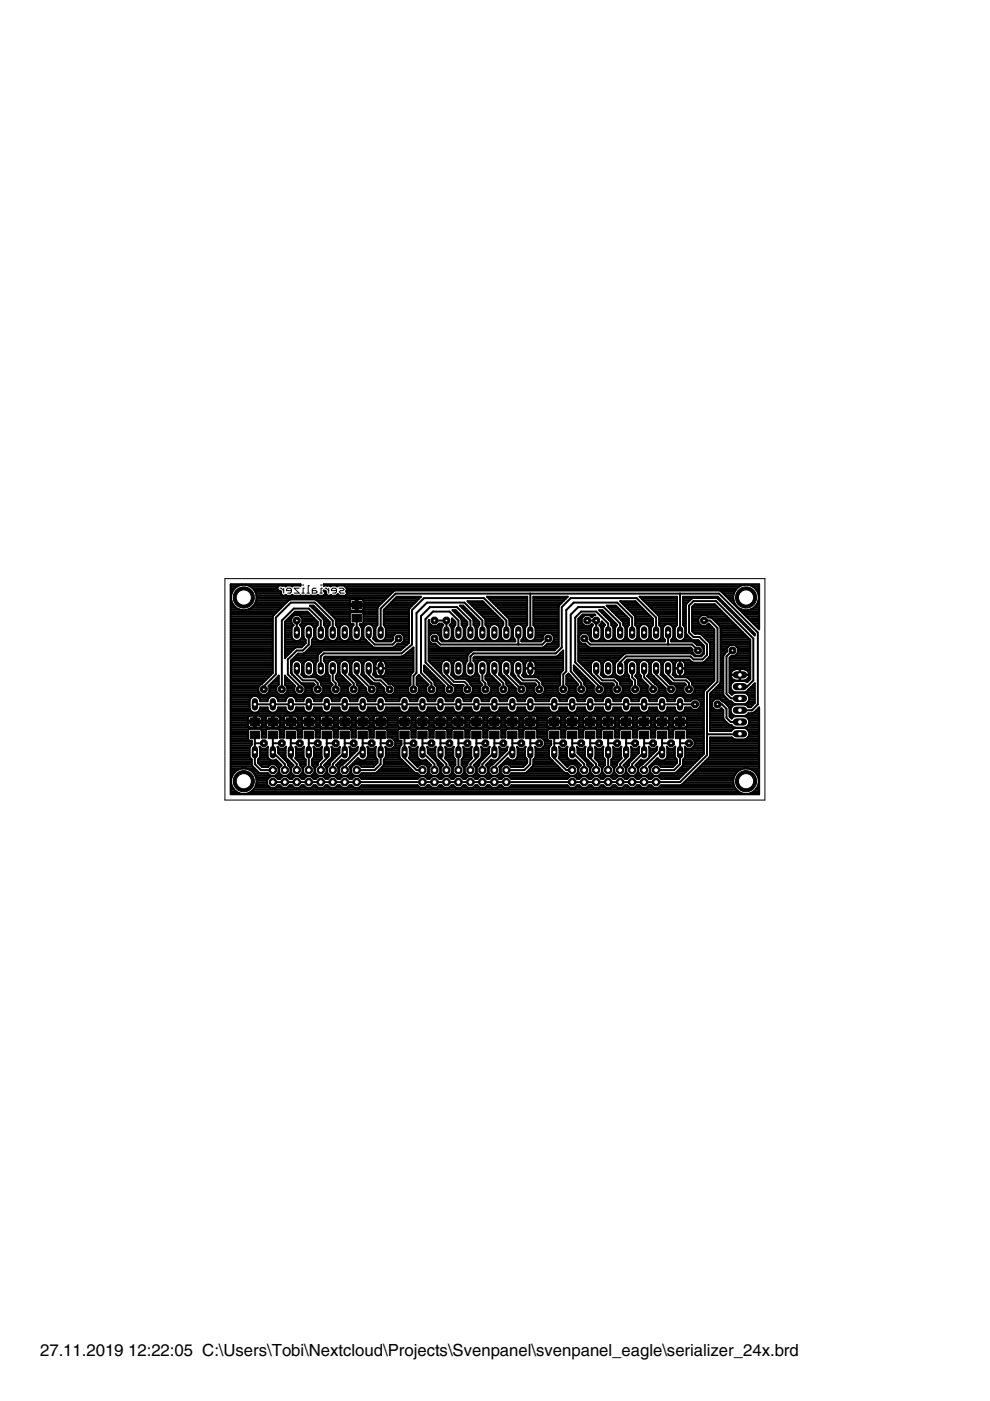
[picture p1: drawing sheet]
<svg xmlns="http://www.w3.org/2000/svg" width="210mm" height="297mm" viewBox="0 0 210 297" stroke-linecap="round" stroke-linejoin="round" font-family="sans-serif">
<defs><g id="words">
<g font-size="4.1">
<text x="8.5" y="287.5">27.11.2019</text>
<text x="27.2" y="287.5">12:22:05 C:\Users\Tobi\Nextcloud\Projects\Svenpanel\svenpanel_eagle\serializer_24x.brd</text>
</g>
</g></defs>
<g fill="none" stroke="#000" stroke-width=".21">
<path d="M59.4 124.7h.2l.6 .5M60.2 124.7v1.1M61.8 125.2h-1.1v-.2l.3-.3h.5l.3 .3v.5l-.3 .3h-.5M63.4 124.7h-1l1 1.1h-1M64 125.8h.5M64.3 123.9v.3M64.5 124.7h-.2v1.1M65.1 125.8h.5M65.6 124.2h-.3v1.6M67 124.7h-.5l-.3 .3v.8h.8l.2-.3-.2-.3h-.8M67.8 125.8h.5M68.1 123.9v.3"/>
<path d="M68.3 124.7h-.2v1.1M68.9 124.7h.3l.5 .5M69.7 124.7v1.1M71.4 125.2h-1.1v-.2l.2-.3h.6l.3 .3v.5l-.3 .3h-.6M71.9 124.7h.8l.3 .3-.3 .2h-.5l-.3 .3 .3 .3h.8"/>
</g>
<g fill="#000" stroke="#000" stroke-width=".21">
<path d="M74.6 130.3h2v1.6h-2zM74.6 127.5h2v1.6h-2zM53 155h2v1.6h-2zM53 152.2h2v1.6h-2zM56.9 155h1.9v1.6h-1.9zM56.9 152.2h1.9v1.6h-1.9zM60.7 155h2v1.6h-2zM60.7 152.2h2v1.6h-2zM64.5 155h2v1.6h-2zM64.5 152.2h2v1.6h-2zM68.3 155h2v1.6h-2zM68.3 152.2h2v1.6h-2z"/>
<path d="M72.1 155h2v1.6h-2zM72.1 152.2h2v1.6h-2zM75.9 155h2v1.6h-2zM75.9 152.2h2v1.6h-2zM79.7 155h2v1.6h-2zM79.7 152.2h2v1.6h-2zM84.8 155h2v1.6h-2zM84.8 152.2h2v1.6h-2zM88.6 155h2v1.6h-2zM88.6 152.2h2v1.6h-2zM92.4 155h2v1.6h-2zM92.4 152.2h2v1.6h-2z"/>
<path d="M96.2 155h2v1.6h-2zM96.2 152.2h2v1.6h-2zM100 155h2v1.6h-2zM100 152.2h2v1.6h-2zM103.8 155h2v1.6h-2zM103.8 152.2h2v1.6h-2zM107.6 155h2v1.6h-2zM107.6 152.2h2v1.6h-2zM111.4 155h2v1.6h-2zM111.4 152.2h2v1.6h-2zM116.5 155h2v1.6h-2zM116.5 152.2h2v1.6h-2z"/>
<path d="M120.3 155h2v1.6h-2zM120.3 152.2h2v1.6h-2zM124.1 155h2v1.6h-2zM124.1 152.2h2v1.6h-2zM128 155h1.9v1.6h-1.9zM128 152.2h1.9v1.6h-1.9zM131.8 155h2v1.6h-2zM131.8 152.2h2v1.6h-2zM135.6 155h2v1.6h-2zM135.6 152.2h2v1.6h-2zM139.4 155h2v1.6h-2zM139.4 152.2h2v1.6h-2z"/>
<path d="M143.2 155h2v1.6h-2zM143.2 152.2h2v1.6h-2z"/>
</g>
<g fill="none" stroke="#000" stroke-width=".42">
<path d="M48.9 127.7h.3M48.9 130.3h9.2M48.9 124h14.8M48.9 136h8.9M48.9 128.1h.5M48.9 128.5h.8M48.9 138.6h8.9M48.9 132.6h8.9M48.9 139.7h8.9M48.9 139.3h8.9M48.9 138.9h8.9M48.9 138.2h8.9"/>
<path d="M48.9 137.8h8.9M48.9 137.4h8.9M48.9 137.1h8.9M48.9 136.7h8.9M48.9 136.3h8.9M48.9 135.6h8.9M48.9 135.2h8.9M48.9 134.8h8.9M48.9 134.5h8.9M48.9 134.1h8.9M48.9 133.7h8.9M48.9 133.3h8.9"/>
<path d="M48.9 132.9h8.9M48.9 132.2h8.9M48.9 131.8h8.9M48.9 131.4h8.9M48.9 131.1h8.9M48.9 130.7h9M48.9 130h9.6M48.9 129.6h10M48.9 129.2h1.8M48.9 128.8h1.1M48.9 127.3h.2M48.9 127h.1"/>
<path d="M48.9 126.6h.1M48.9 126.2h.1M48.9 125.8h.2M48.9 125.5h.4M48.9 125.1h.6M48.9 124.7h.9M48.9 124.3h1.4M49.2 127.7l.8 1.1M50 128.8l.7 .4M51.3 124a2.73 2.73 0 0 0-2.1 3.7M52 124a2.73 2.73 0 0 1 2.2 3.7M52.7 129.2h6.6"/>
<path d="M53.1 124.3h5.8M53.4 128.8h6.2M53.6 124.7h5.2M53.7 128.5h6.3M53.9 125.1h5.1M54 128.1h6.4M54.1 125.5h5.5M54.2 127.7h6.6M54.2 127.7a2.72 2.72 0 0 1-3.5 1.5M54.3 125.8h5.3M54.3 127.3h6.9M54.4 126.2h5.4"/>
<path d="M54.4 127h27.4M54.4 126.6h27.8M59.6 125.5l-.8-.6v-.4l.3-.4h1.3l.2 .2 .2-.2h1l.2 .2 .1-.2 1.6 .1v-.3h-14.8v44.5h112.1v-18.4l-1 .9M59.6 125.5v.5l.3 .3h.5l.2-.2 .2 .2h1l.2-.2 .1 .2h5.1l.2-.2 .2 .2h1l.3-.3v-.5l-.3-.3 .6 .3M60.4 136h4.4M60.4 131.8v7.8l2.1-2.2 1.4-.2 .9-.8v-.7l-.5-.7v-1.8a1.15 1.15 0 0 1 1.2-.9 1.15 1.15 0 0 1 1.1 .9v1.8l-.5 .7v1.1l-1.8 1.8M60.4 138.6h.9M60.4 132.6h1.8M60.4 139.3h.2M60.4 138.9h.6M60.4 138.2h1.3M60.4 137.8h1.7"/>
<path d="M60.4 137.4h2.1M60.4 137.1h3.7M60.4 136.7h4.1M60.4 136.3h4.4M60.4 135.6h1.7M60.4 135.2h1.5M60.4 134.8h1.4M60.4 134.5h1.4M60.4 134.1h1.4M60.4 133.7h1.4M60.4 133.3h1.4M60.4 132.9h1.5"/>
<path d="M60.4 132.2h1.5M60.4 131.8h1.4M60.5 126.2h.2M60.8 131.4h1M61.2 131.1h.6M61.6 130.7h.5M61.8 131.1l.6-.7h1l.7 .7M61.8 131.1v1l.5 .4M61.9 126.2h.1M61.9 130.3h3.9M62.1 139.7h5.3M62.3 132.5l-.5 .7v1.8a1.14 1.14 0 0 0 1.1 .9 1.14 1.14 0 0 0 1.2-.9v-1.8l-.5-.7"/>
<path d="M62.3 130h3.1M62.5 139.3h4.9M62.8 138.9h4.6M62.9 131.6v2.5M63.6 132.6h1.1M63.7 135.6h1M63.7 130.7h2.5M63.9 132.9h.6M63.9 135.2h.5M63.9 132.2h3.5M64.1 134.8h.2M64.1 134.5h.2"/>
<path d="M64.1 134.1h.2M64.1 133.7h.2M64.1 133.3h.2M64.1 131.1v1l-.5 .4M64.1 131.8h3.2M64.1 131.4h2.9M64.1 131.1h2.5M64.9 138.2h3.2M65.2 137.8h19.8M65.5 134.1v2.6l-1.3 1.2h-1.3l-1.9 1.9v3.2l2.6 2.5v.7M65.6 137.4h19.8M65.8 128.5h.7"/>
<path d="M65.8 128.5l-.1-.1h.8l3.4 3.4v.7l-.5 .7v1.8a1.13 1.13 0 0 0 1.1 .9 1.13 1.13 0 0 0 1.1-.9v-1.8l-.4-.7v-1.1M65.8 128.5l2.9 2.9M66 137.1h12.9M66.1 136h11.7M66.1 136.7h12.4M66.1 136.3h12.1M66.2 132.6h1.1M66.2 128.8h.7M66.2 135.6h1M66.5 132.9h.5M66.5 135.2h.5M66.6 129.2h.6"/>
<path d="M66.6 134.8h.3M66.6 134.5h.3M66.6 134.1h.3M66.6 133.7h.3M66.6 133.3h.3M67 129.6h.6M67.2 127.3h7M67.3 130h.7M67.3 126.2h.2M67.6 127.7h6.6M67.7 130.3h.7M67.7 138.6h-4.5l-1.5 1.5v2.6"/>
<path d="M68 128.1h12.7M68 134.1v-2.5l-2.5-2.6h-3.2l-2.5 2.6v14.6M68.1 130.7h.6M68.4 128.5h11.9M68.5 131.1h.6M68.6 124h92.4M68.7 131.4v1.1l.4 .7v1.8a1.14 1.14 0 0 1-1.1 .9 1.14 1.14 0 0 1-1.1-.9v-1.8l.5-.7v-.7l-2.2-2.1h-2.6l-2.2 2.1M68.7 139.7h19M68.7 132.2h1.2M68.7 131.8h1.2M68.7 131.4h.8M68.7 126.2h.7"/>
<path d="M68.7 132.6h1.1M68.7 128.8h5.5M68.8 135.6h1M68.8 139.3h18.9M68.8 125.5h.4M68.9 125.8h.3M69 132.9h.5M69 135.2h.5M69.1 129.2h5.1M69.1 134.8h.3M69.1 134.5h.3M69.1 134.1h.3"/>
<path d="M69.1 133.7h.3M69.1 133.3h.3M69.5 129.6h10.5M69.9 130h4.4M70 126.2h.2M70.2 130.3h4M70.5 134.1v-2.5l-3.8-3.8h-5l-3.2 3.1v12.1l-2.6 2.5v.7M70.6 130.7h3.6M71 131.1h3.2M71.2 131.4l-4.3-4.3-5.6 .1-3.4 3.4-.1 .2v11.9M71.2 132.2h3.1M71.2 131.8h3"/>
<path d="M71.2 131.4h3M71.2 132.6h1.2M71.3 135.6h1M71.4 126.2h.5M71.5 132.9h.6M71.6 135.2h.5M71.6 134.8h.4M71.6 134.5h.4M71.6 134.1h.4M71.6 133.7h.4M71.6 133.3h.4M72.1 132.8a1.13 1.13 0 0 1 1.2-.5 1.13 1.13 0 0 1 .9 .9v1.8a1.13 1.13 0 0 1-1.1 .9 1.13 1.13 0 0 1-1.1-.9v-1.8z"/>
<path d="M73.2 124.3h83.6M73.3 126.2h9.3M73.5 125.5h9.8M73.5 124.7h82.8M73.5 124.7l-.6-.6h-1.2l-.2 .2-.2-.2h-1l-.2 .2-.2-.2-1.3 .1v-.3h92.4v9.5l-8-7.9M73.5 124.7l-.1 .7 .1 .1v.5l-.3 .3h-1.2l-.4-.3-.3 .3h-1l-.2-.2-.2 .2h-.4l-.3-.3v-.5M73.5 125.8h9.5M73.5 125.1h82.5M73.8 132.6h1.1M73.9 135.6h.9M74.1 132.9h.5M74.1 135.2h.5"/>
<path d="M74.2 130.1l.2-.3h2.4l.3 .3v2l-.3 .2h-.5l.4 .9v1.8a1.13 1.13 0 0 1-1.1 .9 1.13 1.13 0 0 1-1.1-.9v-1.8l.5-.9h-.6l-.2-.2zM74.2 127.3l.4-.3h.8v2.5l-1.1-.1-.1-.2v-.7M74.2 127.3v.8M74.2 134.8h.3M74.2 134.5h.3M74.2 134.1h.3M74.2 133.7h.3M74.2 133.3h.3M75.4 127.7h.4M75.4 129.2h.4M75.4 128.8h.4M75.4 127.3h.4"/>
<path d="M75.6 131.1v3M76.3 132.6h1.1M76.4 135.6h1M76.6 132.9h.6M76.6 135.2h.5M76.7 134.8h.3M76.7 134.5h.3M76.7 134.1h.3M76.7 133.7h.3M76.7 133.3h.3M76.9 132.2h3.1M77 130h3"/>
<path d="M77 127.3l.1 .8M77 127.3l-.3-.3h-.9v2.5l1.1-.1 .1-.2 .1-.7M77 129.2h3M77.1 127.7h4M77.1 130.3h2.9M77.1 131.8h2.9M77.1 131.4h2.9M77.1 131.1h2.9M77.1 130.7h2.9M77.1 128.8h3M77.1 127.3h4.3M78.2 134.1v1.3l1.2 1.3h3.8l1.3-1.3"/>
<path d="M78.9 137h.1M78.9 132.6h1.1M79.2 132.9h.5M79.2 135.2h.5M79.3 134.8h.3M79.3 134.5h.3M79.3 134.1h.3M79.3 133.7h.3M79.3 133.3h.3M79.3 135.6h.6M80.7 134.1v-5.1l3.2-3.1h68.5l8.3 8.2v15.2l-1.3 1.3M80.7 139.9v3.6"/>
<path d="M81.4 130.3h5.3M81.4 132.2h5.3M81.4 131.8h5.3M81.4 131.4h5.3M81.4 131.1h5.3M81.4 130.7h5.3M81.4 130h5.3M81.4 129.6h5.3M81.4 132.6h5.3M81.4 129.2h5.3M81.5 135.6h1.8M81.7 132.9h5"/>
<path d="M81.7 135.2h1.6M81.8 134.8h1.6M81.8 134.5h2M81.8 134.1h4.9M81.8 133.7h4.9M81.8 133.3h4.9M81.8 128.8h5.2M82.2 128.5h5.1M82.6 128.1h5.1M83 127.7h5.1M83.3 135.6v-.7l.7-.7h1l.7 .7v.9l-.7 .7h-.7l-.9 .8h-4.1l-2.1-1.9-.2-.4v-1.8a1.13 1.13 0 0 1 1.2-.9 1.13 1.13 0 0 1 1.1 .9v1.8l-.2 .4 .6 .6h3.3M83.3 135.6l-.3 .4"/>
<path d="M83.3 127.3h5.1M83.7 127h5.1M83.8 137.1h2.1M84.1 126.6h5.1M84.1 136.7h2.2M85.2 136.3h1.5M85.2 134.5h1.5M85.5 139.1h.1M85.6 136h1.1M85.6 134.8h1.1M85.7 135.6h1M85.7 135.2h1"/>
<path d="M85.7 138.9h2M86.1 138.6h1.6M86.6 138.2h1.1M86.7 136.3l-1.8 1.6h-16.4l-1.1 1.1v1.1l-.5 .7v1.8a1.15 1.15 0 0 0 1.1 .9 1.15 1.15 0 0 0 1.1-.9v-1.8l-.4-.7v-.7l.2-.2h16.4l2.4-1.9v5.1l-.7 .8v2l-.5 .5M87 137.8h.7M87.4 137.4h.3M90.9 136h.1M90.9 138.6h8.5M90.9 132.6h.6M90.9 139.7h8.2M90.9 139.3h8.2M90.9 138.9h8.2"/>
<path d="M90.9 138.2h8.9M90.9 137.8h26.7M90.9 137.4h27.1M90.9 137.1h2M90.9 136.7h1.6M90.9 136.3h.5M90.9 135.6h.1M90.9 135.2h.1M90.9 134.8h.1M90.9 134.5h.5M90.9 134.1h2.7M90.9 133.7h2.7"/>
<path d="M90.9 133.3h2.7M90.9 132.9h2.8M90.9 132.2h.2M90.9 131.8h.1M91 131.4l-.1 8.8 4.8 4.8-1.6-1.6M91 131.4v.7l.7 .6h.9l.5-.5h.6l.3 .3M91 131.4h.1M92.1 131.6h2.6v2.5M92.1 135.4l1.3 1.3h21.6l1.2-1.3M92.8 132.6h1.2M92.9 134.5h.7M93.2 134.8h.4"/>
<path d="M93.3 135.6v-.7l-.7-.7h-.9l-.7 .7v.9l.7 .7h.7l.9 .8h21.8l.9-.8h.7l.7-.7v-.9l-.7-.7h-.9l-.7 .7v.7M93.3 135.6l.3 .4h15.6v-.3l-.4-.7v-1.8a1.15 1.15 0 0 1 1.1-.9 1.15 1.15 0 0 1 1.1 .9v1.8l-.4 .7v.3h4.1M93.3 135.6h.6M93.3 135.2h.3M94 132.5l-.4 .7v1.8a1.13 1.13 0 0 0 1.1 .9 1.13 1.13 0 0 0 1.1-.9v-1.8l-.5-.7M95.4 132.6h1.1M95.4 135.6h1M95.7 132.9h.5M95.7 132.2h.8M95.7 135.2h.5M95.8 134.8h.3M95.8 134.5h.3"/>
<path d="M95.8 134.1h.3M95.8 133.7h.3M95.8 133.3h.3M95.8 131.8h.7M95.8 131.4h.4M96.2 129.6h.6M96.5 130h.7M96.5 131.8l-.7-.7v1l-.5 .4M96.9 130.3h.7M97.2 134.1v-2.5l-1.9-1.9h-3.5l-1.6 1.6v9.1l5.1 5.1v.7M97.3 130.7h.6M97.6 128.5h.6"/>
<path d="M97.6 131.1h.7M97.9 131.4v1.1l.4 .7v1.8a1.13 1.13 0 0 1-1.1 .9 1.13 1.13 0 0 1-1.1-.9v-1.8l.4-.7v-.7M97.9 131.4l-2-2h.7l2.5 2.4M97.9 132.2h1.2M97.9 131.8h1.2M97.9 131.4h.8M97.9 132.6h1.1M97.9 128.8h.7M98 135.6h1M98.2 132.9h.5M98.2 135.2h.5M98.3 134.8h.3"/>
<path d="M98.3 134.5h.3M98.3 134.1h.3M98.3 133.7h.3M98.3 133.3h.3M98.3 129.2h.7M98.7 129.6h.7M99.1 130h.6M99.4 127.7h3.2M99.4 130.3h.7M99.7 134.1v-2.5l-2.8-2.9h-5.7l-1.9 1.9v12.1l2.2 2.2v1.3M99.7 128.1h3.2M99.8 130.7h.7"/>
<path d="M100.1 128.5h3.2M100.2 131.1h.7M100.4 131.4v1.1l.5 .7v1.8a1.13 1.13 0 0 1-1.2 .9 1.13 1.13 0 0 1-1.1-.9v-1.8l.5-.7v-.7M100.4 131.4l-.1-.2-2.8-2.8h.7l3.4 3.4M100.4 139.7h19M100.4 132.2h1.2M100.4 131.8h1.2M100.4 131.4h.8M100.5 132.6h1.1M100.5 128.8h3.2M100.5 135.6h1M100.5 139.3h18.9"/>
<path d="M100.8 132.9h.5M100.8 135.2h.5M100.9 134.8h.3M100.9 134.5h.3M100.9 134.1h.3M100.9 133.7h.3M100.9 133.3h.3M100.9 129.2h3.2M101.2 129.6h3.2M101.6 130h3.2M102 130.3h3.2M102.3 134.1v-2.5l-3.8-3.8h-8l-2.2 2.2v12.7l-.6 .6v2.9"/>
<path d="M102.4 130.7h3.2M102.7 131.1h3.2M102.9 131.4v1.1l.5 .7v1.8a1.14 1.14 0 0 1-1.1 .9 1.14 1.14 0 0 1-1.1-.9v-1.8l.4-.7v-.7M102.9 131.4l-.1-.2-3.7-3.7h3.2l4.4 4.3M102.9 132.2h3.8M102.9 131.8h3.8M102.9 131.4h3.4M103 132.6h1.1M103.1 135.6h1M103.3 132.9h.5M103.3 135.2h.5M103.3 126.6h8.5"/>
<path d="M103.4 134.8h.3M103.4 134.5h.3M103.4 134.1h.3M103.4 133.7h.3M103.4 133.3h.3M103.7 127h8.1M103.9 132.8a1.14 1.14 0 0 1 1.1-.5 1.14 1.14 0 0 1 .9 .9v1.8a1.14 1.14 0 0 1-1.1 .9 1.14 1.14 0 0 1-1.1-.9v-1.8zM104.1 127.3h7.7M104.4 127.7h7.4M104.8 128.1h7M105.2 128.5h6.6M105.5 132.6h1.2"/>
<path d="M105.6 128.8h6.2M105.6 135.6h1M105.8 132.9h.6M105.9 135.2h.4M105.9 134.8h.3M105.9 134.5h.3M105.9 134.1h.3M105.9 133.7h.3M105.9 133.3h.3M105.9 129.2h5.9M106.3 129.6h5.5M106.7 130h5.1"/>
<path d="M107.1 130.3h4.7M107.4 134.1v-2.5l-4.8-4.8h-12.7l-2.5 2.5v7.4l-2.3 1.8h-16.5l-.6 .7v2.5M107.4 130.7h4.4M107.8 131.1h4M108 131.4v1.1l.5 .7v1.8a1.14 1.14 0 0 1-1.1 .9 1.14 1.14 0 0 1-1.2-.9v-1.8l.5-.7v-.7M108 131.4l-.1-.2-4.6-4.7h8.5v6l-.5 .7v1.8a1.14 1.14 0 0 0 1.1 .9 1.14 1.14 0 0 0 1.2-.9v-1.8l-.5-.7v-6h7.3l-2 2.1v8.4l-.8 .9h-17.4l-1.1 1.1v1.1l-.5 .7v1.8a1.13 1.13 0 0 0 1.1 .9 1.13 1.13 0 0 0 1.2-.9v-1.8l-.5-.7v-.7l.2-.2h17.4l1.4-1.3v4.2l-.6 .8v2.3l-.5 .5M108 132.2h3.8M108 131.8h3.8M108 131.4h3.8M108.1 132.6h1.1M108.1 135.6h1M108.4 132.9h.5"/>
<path d="M108.4 135.2h.5M108.5 134.8h.3M108.5 134.5h.3M108.5 134.1h.3M108.5 133.7h.3M108.5 133.3h.3M109.9 134.1v2.6M110.6 132.6h1.1M110.7 135.6h1M110.9 132.9h.5M110.9 135.2h.5M111 134.8h.3"/>
<path d="M111 134.5h.3M111 134.1h.3M111 133.7h.3M111 133.3h.3M112.4 125.9v8.2M112.4 139.9v3.6M113.1 127.7h6.1M113.1 130.3h5.3M113.1 128.1h5.7M113.1 128.5h5.4M113.1 132.2h5.3M113.1 131.8h5.3"/>
<path d="M113.1 131.4h5.3M113.1 131.1h5.3M113.1 130.7h5.3M113.1 130h5.3M113.1 129.6h5.3M113.1 129.2h5.3M113.1 128.8h5.3M113.1 127.3h6.4M113.1 127h6.8M113.1 126.6h7.2M113.2 132.6h5.2M113.2 135.6h1.9"/>
<path d="M113.5 132.9h4.9M113.5 135.2h1.6M113.6 134.8h1.5M113.6 134.5h1.9M113.6 134.1h4.8M113.6 133.7h4.8M113.6 133.3h4.8M115.1 135.6l-.4 .4M115.5 137.1h2.9M115.9 136.7h2.5M116.9 136.3h1.5M117 134.5h1.4"/>
<path d="M117.3 136h1.1M117.3 134.8h1.1M117.4 135.6h1M117.4 135.2h1M118.4 138.9h1M118.7 138.6h.7M119.1 138.2h.3M122.6 136h.2M122.6 138.6h9.9M122.6 132.6h1.3M122.6 139.7h8.7M122.6 139.3h9.1"/>
<path d="M122.6 138.9h9.5M122.6 138.2h24.2M122.6 137.8h24.2M122.6 137.4h24M122.6 137.1h2M122.6 136.7h1.6M122.6 136.3h.6M122.6 135.6h.1M122.6 135.2h.1M122.6 134.8h.2M122.6 134.5h.5M122.6 134.1h2.7"/>
<path d="M122.6 133.7h2.7M122.6 133.3h2.7M122.6 132.9h2.8M122.6 132.2h.9M122.6 131.8h.7M122.6 131.4h.7M122.7 131.1h.6M123.1 130.7h.6M123.3 131.1l.7-.7h1l.5 .5 .4-.5h.3l-2.7-.1-.9 .9v9l5.6 5.5M123.3 131.1v1l.7 .6h1l.5-.4 .2 .2-.4 .7v1.8a1.14 1.14 0 0 0 1.1 .9 1.14 1.14 0 0 0 1.1-.9v-1.8l-.4-.7M123.9 135.4l1.2 1.3h21.6l1.3 1.2M124.5 131.6h1.9v2.5"/>
<path d="M124.6 134.5h.7M125 134.8h.3M125 135.6v-.7l-.6-.7h-1l-.7 .7v.9l.7 .7h.7l.9 .8h21.5l.3 .4v.7l.7 .7h1l.7-.7v-1M125 135.6l.4 .4M125 135.6h.6M125 135.2h.4M125.1 132.6h.6M125.3 130.7h.3M125.4 136h15.6v-.3l-.5-.7v-1.8a1.15 1.15 0 0 1 1.1-.9 1.15 1.15 0 0 1 1.2 .9v1.8l-.5 .7v.3h6M127.1 132.6h1.1M127.2 135.6h1M127.3 129.6h.6"/>
<path d="M127.4 132.9h.5M127.4 132.2h.6M127.4 135.2h.5M127.5 134.8h.3M127.5 134.5h.3M127.5 134.1h.3M127.5 133.7h.3M127.5 133.3h.3M127.6 131.8h.1M127.6 130h.7M128 130.3h.7M128.4 130.7h.7"/>
<path d="M128.7 128.5h1.9M128.8 131.1h.6M128.9 134.1v-1.9l-2.5-2.5h-3.2l-1.2 1.2v9.5l5 5.1v.7M129.1 128.8h1.9M129.1 131.4h.7M129.4 129.2h2M129.5 131.8l.1 .7 .5 .7v1.8a1.14 1.14 0 0 1-1.2 .9 1.14 1.14 0 0 1-1.1-.9v-1.8l.5-.7-.7-.7v.3l-.5 .4M129.5 131.8l-2.5-2.4h.7l3.1 3.1-.4 .7v1.8a1.14 1.14 0 0 0 1.1 .9 1.14 1.14 0 0 0 1.1-.9v-1.8l-.5-.7-.1-.7M129.5 131.8h.7M129.6 132.2h1M129.7 132.6h1.1M129.7 135.6h1"/>
<path d="M129.8 129.6h1.9M129.9 132.9h.6M130 135.2h.5M130.1 134.8h.3M130.1 134.5h.3M130.1 134.1h.3M130.1 133.7h.3M130.1 133.3h.3M130.2 130h1.9M130.6 130.3h1.9M130.9 130.7h2M131.3 131.1h1.9"/>
<path d="M131.5 134.1v-1.9l-3.5-3.5h-5.4l-1.6 1.6v12l2.2 2.6v1.3M131.7 131.4h1.7M131.7 127.7h3.2M132 131.8l-3.4-3.4h2l2.8 2.8v1.3l-.5 .7v1.8a1.14 1.14 0 0 0 1.1 .9 1.14 1.14 0 0 0 1.1-.9v-1.8l-.4-.7-.1-1.9-3.1-3.1h3.2l3.8 3.7v1.3l-.5 .7v1.8a1.14 1.14 0 0 0 1.1 .9 1.14 1.14 0 0 0 1.1-.9v-1.8l-.4-.7-.1-1.9-4.1-4.1h7.9v6l-.4 .7v1.8a1.13 1.13 0 0 0 1.1 .9 1.13 1.13 0 0 0 1.1-.9v-1.8l-.5-.7v-6h7.4l7.8 7.9v.3l-8.1-7.9h-5l-1.4 1.2v6.5M132 131.8h1.4M132.1 128.1h3.2M132.1 132.2h1.3M132.2 132.6h1.1M132.2 135.6h1M132.5 128.5h3.2M132.5 132.9h.5M132.5 135.2h.5"/>
<path d="M132.6 134.8h.3M132.6 134.5h.3M132.6 134.1h.3M132.6 133.7h.3M132.6 133.3h.3M132.9 128.8h3.2M133.2 129.2h3.2M133.6 129.6h3.2M134 130h3.2M134 134.1v-3.2l-3.1-3.1h-9.3l-1.5 1.5v13l-.7 .7v3.2M134.3 130.3h3.3M134.6 130.7h3.3"/>
<path d="M134.7 132.2h3.8M134.7 131.8h3.8M134.7 131.4h3.8M134.7 131.1h3.6M134.7 132.6h1.1M134.8 135.6h1M135 132.9h.6M135.1 135.2h.4M135.1 134.8h.3M135.1 134.5h.3M135.1 134.1h.3M135.1 133.7h.3"/>
<path d="M135.1 133.3h.3M135.6 132.8a1.15 1.15 0 0 1 1.2-.5 1.15 1.15 0 0 1 .9 .9v1.8a1.14 1.14 0 0 1-1.1 .9 1.14 1.14 0 0 1-1.2-.9v-1.8zM135.7 126.6h7.8M136.1 127h7.4M136.4 127.3h7.1M136.8 127.7h6.7M137.2 128.1h6.3M137.3 132.6h1.1M137.3 135.6h1M137.6 128.5h5.9M137.6 132.9h.5M137.6 135.2h.5"/>
<path d="M137.7 134.8h.3M137.7 134.5h.3M137.7 134.1h.3M137.7 133.7h.3M137.7 133.3h.3M137.9 128.8h5.6M138.3 129.2h5.2M138.7 129.6h4.8M139.1 130h4.4M139.1 134.1v-3.2l-4.1-4.1h-14l-1.9 1.9v8.6l-1.3 1.2h-17.4l-.7 .7v2.5M139.4 130.3h4.1M139.7 130.7h3.8"/>
<path d="M139.8 132.2h3.7M139.8 131.8h3.7M139.8 131.4h3.7M139.8 131.1h3.7M139.8 132.6h1.1M139.9 135.6h1M140.1 132.9h.5M140.1 135.2h.5M140.2 134.8h.3M140.2 134.5h.3M140.2 134.1h.3M140.2 133.7h.3"/>
<path d="M140.2 133.3h.3M141.6 134.1v2.6M142.3 132.6h1.2M142.4 135.6h1M142.6 132.9h.6M142.7 135.2h.5M142.8 134.8h.3M142.8 134.5h.3M142.8 134.1h.3M142.8 133.7h.3M142.8 133.3h.3M144.2 125.9v8.2"/>
<path d="M144.2 139.9v3.6M144.8 127.7h1M144.8 130.3h.6M144.8 128.1h.7M144.8 128.5h.6M144.8 132.2h.6M144.8 131.8h.6M144.8 131.4h.6M144.8 131.1h.6M144.8 130.7h.6M144.8 130h.6M144.8 129.6h.6"/>
<path d="M144.8 129.2h.6M144.8 128.8h.6M144.8 127.3h1.4M144.8 127h1.8M144.8 126.6h7.4M144.9 132.6h.5M144.9 135.6h1.7M145.2 132.9h.2M145.2 135.2h1M145.3 134.8h.6M145.3 134.5h.2M145.3 134.1h.1"/>
<path d="M145.3 133.7h.1M145.3 133.3h.1M145.5 134.5l1.2 1.1 1.3 .1 1.2 1.2v1.7l-.5 .5h-1.4l-.8-.6h-13.9l-1.7 1.6M145.7 134.7h.1M146.6 138.6h.4M146.7 130.3h7.1M146.7 132.6h1.9M146.7 133.7h4.7M146.7 133.3h4.7M146.7 132.9h4.3M146.7 132.2h1.6M146.7 131.8h1.4"/>
<path d="M146.7 131.4h1.4M146.7 131.1h1.4M146.7 130.7h1.8M146.7 130h6.7M146.7 129.6h6.3M146.7 129.2h5.9M146.7 128.8h5.6M146.9 136l.4 .3M147 128.5h4.9M147 134.1h4.4M147.1 138.9h.3M147.3 136.3l.5 .4h.7l.7 .7"/>
<path d="M147.3 136.3h.1M147.3 136.3h1.3M147.7 136.7h1.3M148.1 131.1v1l.7 .6h.9l.6-.5 1.1 1.2v10.9l-2.2 2.4v13.2l-5.3 5.3-3.8-.1-.5-.5h-1l-.6 .6M148.1 131.1l.7-.7h.9l.5 .5 .7 .1 1.9 2v11.7l-2.2 2.4v7.9h4.4l.4-.5 .5-.2h2a1.25 1.25 0 0 1 1 1.5M148.6 134.5h2.8M148.6 138.9h.3M148.8 137.1h.4M149 138.6h.2M149 134.8h2.4M149.2 138.2h.1M149.2 137.8h.1"/>
<path d="M149.2 137.4h.1M149.3 131.6h1.2l1.6 1.6v11.4l-2.2 2.2v13.3l-5.7 5.7h-86.4M149.4 135.2h2M149.8 135.6h1.6M149.9 132.6h.7M150 139.7h1.4M150.1 130.7h4M150.1 136h1.3M150.4 139.3h1M150.5 136.3h.9M150.6 138.6h.8M150.6 138.9h.8"/>
<path d="M150.6 138.2h.8M150.6 137.8h.8M150.6 137.4h.8M150.6 137.1h.8M150.6 136.7h.8M151 131.1h3.5M151.3 131.4h3.6M151.7 131.8h3.6M152.1 132.2h3.5M152.3 127h.3M152.5 132.6h3.5M152.6 127.3h.4"/>
<path d="M152.7 132.9h3.7M152.8 136h6.3M152.8 138.6h.9M152.8 139.7h.6M152.8 139.3h.6M152.8 138.9h.6M152.8 138.2h1.3M152.8 137.8h1.3M152.8 137.4h1.3M152.8 137.1h1.7M152.8 136.7h6.3M152.8 136.3h6.3"/>
<path d="M152.8 135.6h6.2M152.8 135.2h5.8M152.8 134.8h5.4M152.8 134.5h5.1M152.8 134.1h4.7M152.8 133.7h4.3M152.8 133.3h4M153 125.5h2.7M153 127.7h.4M153 125.5l-.4-.3h-68.9l-3.6 3.5-.1 3.8-.4 .7v1.8a1.13 1.13 0 0 0 1.1 .9 1.13 1.13 0 0 0 1.1-.9v-1.8l-.4-.7v-3.2l2.7-2.8h5.2l-2.6 2.7v7.1M153.4 125.8h2.2M153.4 128.1h.3"/>
<path d="M153.6 138.6h.1M153.7 126.2h1.8M153.8 128.5h.3M154.1 126.6h1.4M154.1 137.4l.7-.7h1l.7 .7M154.1 137.4v.8l-.7 .8 .1 8.5 1.1 1.1 .5 .1 .3 .4 .5 .2h2l.8-.5 .2-.5M154.1 128.8h.4M154.5 127h1M154.5 129.2h.4M154.7 139.7h4.4M154.8 139.3h4.3M154.9 127.3h.7"/>
<path d="M154.9 129.6h.3M155.2 127.7h.5M155.3 130h.3M155.3 137.9l-1.3 1.3v7.9l1 1h1.9M155.6 128.1h.3M155.6 130.3h.4M155.7 127.7l.8 1.1M155.9 138.9h3.2M156 128.5h.1M156 130.7h.4M156.1 137.1h3M156.3 138.6h2.8"/>
<path d="M156.3 128.8h.2M156.4 131.1h.3M156.5 137.4v1l-.7 .7h-.8l-.3 .3v7.4l.5 .5 .7-.4h2a1.25 1.25 0 0 1 1 1.4M156.5 138.2h2.6M156.5 137.8h2.6M156.5 137.4h2.6M156.5 128.8l.6 .4M156.7 129.2h.5M156.7 131.4h.4M157.1 129.6h3.9M157.1 131.8h.4M157.5 130h3.5"/>
<path d="M157.5 132.2h.3M157.8 124a2.73 2.73 0 0 0-2.1 3.7M157.8 130.3h3.2M157.9 132.6h.3M158.2 130.7h2.8M158.2 132.9h.4M158.5 124a2.73 2.73 0 0 1 2.2 3.7M158.6 131.1h2.4M158.6 133.3h.4M159 131.4h2M159 133.7h.3M159.2 129.2h1.8"/>
<path d="M159.3 131.8h1.7M159.4 134.1h.3M159.6 124.3h1.4M159.7 132.2h1.3M159.7 134.5h.3M159.9 128.8h1.1M160 124.7h1M160.1 132.6h.9M160.2 128.5h.8M160.4 125.1h.6M160.5 132.9h.5M160.5 128.1h.5"/>
<path d="M160.6 125.5h.4M160.7 127.7h.3M160.7 127.7a2.72 2.72 0 0 1-3.6 1.5M160.8 125.8h.2M160.8 127.3h.2M160.8 133.3h.2M160.9 126.2h.1M160.9 127h.1M160.9 126.6h.1M48.9 144.5h7.1M48.9 140.4h8.9M48.9 151.3h100.3"/>
<path d="M48.9 144.9h6.7M48.9 153.2h100.3M48.9 158.8h4M48.9 148.7h4M48.9 147.6h100.3M48.9 154.3h100.3M48.9 143.1h8.6M48.9 159.9h4M48.9 159.5h4M48.9 159.2h4M48.9 158.4h4.1M48.9 158h4.4"/>
<path d="M48.9 157.6h4.5M48.9 157.3h4.5M48.9 156.9h3.8M48.9 156.5h3.7M48.9 156.1h3.7M48.9 155.8h3.7M48.9 155.4h3.7M48.9 155h3.7M48.9 154.7h3.8M48.9 153.9h3.7M48.9 153.5h3.7M48.9 152.8h3.7"/>
<path d="M48.9 152.4h3.7M48.9 152h3.7M48.9 151.7h100.3M48.9 150.9h4.5M48.9 150.5h4.2M48.9 150.2h4M48.9 149.8h4M48.9 149.4h4M48.9 149h4M48.9 148.3h4.1M48.9 147.9h4.3M48.9 147.2h6.4"/>
<path d="M48.9 146.8h6M48.9 146.4h5.9M48.9 146h5.9M48.9 145.7h5.9M48.9 145.3h6.2M48.9 144.2h7.4M48.9 143.8h7.8M48.9 143.4h8.2M48.9 142.7h8.9M48.9 142.3h8.9M48.9 141.9h8.9M48.9 141.6h8.9"/>
<path d="M48.9 141.2h8.9M48.9 140.8h8.9M48.9 140.1h8.9M53.8 147.6l-.7 .4-.2 .4v1.8a1.13 1.13 0 0 0 1.2 .9 1.13 1.13 0 0 0 1.1-1.1h1.5a1.12 1.12 0 0 0 1.1 1.1 1.12 1.12 0 0 0 1.2-1.1h1.5a1.12 1.12 0 0 0 1.2 1.1 1.12 1.12 0 0 0 1.1-1.1h1.5a1.12 1.12 0 0 0 1.2 1.1 1.12 1.12 0 0 0 1.1-1.1h1.6a1.11 1.11 0 0 0 1.1 1.1 1.11 1.11 0 0 0 1.1-1.1h1.6a1.11 1.11 0 0 0 1.1 1.1 1.11 1.11 0 0 0 1.1-1.1h1.6a1.11 1.11 0 0 0 1.1 1.1 1.11 1.11 0 0 0 1.1-1.1h1.6a1.11 1.11 0 0 0 1.1 1.1 1.11 1.11 0 0 0 1.1-1.1h2.9a1.11 1.11 0 0 0 1.1 1.1 1.11 1.11 0 0 0 1.1-1.1h1.6a1.11 1.11 0 0 0 1.1 1.1 1.11 1.11 0 0 0 1.1-1.1h1.6a1.11 1.11 0 0 0 1.1 1.1 1.11 1.11 0 0 0 1.1-1.1h1.6a1.11 1.11 0 0 0 1.1 1.1 1.11 1.11 0 0 0 1.1-1.1h1.6a1.11 1.11 0 0 0 1.1 1.1 1.11 1.11 0 0 0 1.1-1.1h1.6a1.12 1.12 0 0 0 1.1 1.1 1.12 1.12 0 0 0 1.1-1.1h1.6a1.12 1.12 0 0 0 1.1 1.1 1.12 1.12 0 0 0 1.1-1.1h1.6a1.12 1.12 0 0 0 1.1 1.1 1.12 1.12 0 0 0 1.2-1.1h2.8a1.12 1.12 0 0 0 1.1 1.1 1.12 1.12 0 0 0 1.1-1.1h1.6a1.12 1.12 0 0 0 1.1 1.1 1.12 1.12 0 0 0 1.1-1.1h1.6a1.12 1.12 0 0 0 1.1 1.1 1.12 1.12 0 0 0 1.2-1.1h1.5a1.12 1.12 0 0 0 1.1 1.1 1.12 1.12 0 0 0 1.2-1.1h1.5a1.12 1.12 0 0 0 1.2 1.1 1.12 1.12 0 0 0 1.1-1.1h1.5a1.12 1.12 0 0 0 1.2 1.1 1.12 1.12 0 0 0 1.1-1.1h1.6a1.12 1.12 0 0 0 1.1 1.1 1.12 1.12 0 0 0 1.1-1.1h1.6a1.11 1.11 0 0 0 1.1 1.1 1.11 1.11 0 0 0 1.1-1.1h1.1l.5 .5h.9l.7-.7M53.8 153.9h.4M53.8 153.5h.4M53.8 152.8h.4M53.8 152.4h.4M53.8 152h.4M54 155.8v6.2l1.3 1.3h2.5M54 157.6h1.9M54 149.3h93.4"/>
<path d="M54.3 147.6a1.08 1.08 0 0 1 .9 1.1h1.5a1.09 1.09 0 0 1 .9-1.1M54.7 150.9h2.5M54.8 145.7v.9l.7 .7h.9l.7-.7v-.9M54.9 147.9h2.1M55 150.5h1.9M55.1 158.4h.1M55.1 148.3h1.7M55.2 158.8h1.5M55.2 159.9h1.5M55.2 159.5h1.5M55.2 159.2h1.5M55.2 150.2h1.5"/>
<path d="M55.3 154.7h1.2M55.5 152v.8h-2.9l.1-.9 .3-.2h.8v2.6l-1.1-.1-.1-.3v-.7M55.5 152l-.4-.3h-.9v2.6l1.1-.1 .2-.3v-.7M55.5 158.7l-.5-.4 .2 .3v1.8l-.5 .7v.6l.9 .9h1.2l.5-.5h1.1l.7 .7v1l-.7 .7h-1.1l-.5-.6h-1.6h-.3l-1.5-1.7M55.5 152h.9M55.5 153.9h.9M55.5 156.1h.9M55.5 155.8h.9M55.5 155.4h.9M55.5 155h.9M55.5 153.5h.9M55.5 152.8h.9"/>
<path d="M55.5 152.4h.9M56.4 158.7l.4-.4-.1 2.1a1.14 1.14 0 0 0 1.8 .7l1.2 1.2-.5 .5v1l.7 .7h1l.7-.7v-1l-.6-.6-.1-.6-1.9-1.9-.2-1.4 .5 .4M56.6 147.2h2.5M56.8 158.4h.1M57 146.8h1.7M57.1 145.3h1.8M57.1 145.7l-.2-.2 2.2-2.3v2l-.5 .5M57.1 146.4h1.5M57.1 146h1.5M57.1 145.7h1.5M57.5 144.9h1.6M57.7 153.9h.3"/>
<path d="M57.7 153.5h.3M57.7 152.8h.3M57.7 152.4h.3M57.7 152h.3M57.8 142.7l-3 3M57.8 157.6h2M57.8 155.8v3.7l2.6 2.5v1.3M57.8 144.5h1.3M58.1 147.6a1.08 1.08 0 0 1 .9 1.1h1.5a1.09 1.09 0 0 1 .9-1.1M58.2 144.2h.9M58.5 150.9h2.5M58.6 145.7v.9l.7 .7h.9l.7-.7v-.9"/>
<path d="M58.6 143.8h.5M58.7 147.9h2.1M58.8 150.5h1.9M58.9 158.4h.1M58.9 148.3h1.7M59 158.8h1.5M59 159.5h1.5M59 159.2h1.5M59 150.2h1.5M59 143.4h.1M59.1 154.7h1.2M59.2 159.9h1.3"/>
<path d="M59.3 152v.8h-2.9l.1-.9 .3-.2h.9v2.6l-1.1-.1-.2-.3v-.7M59.3 152l-.4-.3h-.9v2.6l1.1-.1 .2-.3v-.7M59.3 152h.9M59.3 153.9h.9M59.3 156.1h.9M59.3 155.8h.9M59.3 155.4h.9M59.3 155h.9M59.3 153.5h.9M59.3 152.8h.9M59.3 152.4h.9M60.2 152v.8h2.9v-.8"/>
<path d="M60.2 152l.4-.3h.9v2.6l-1.1-.1-.2-.2v-.8M60.2 158.7l.4-.4-.1 2.1 .2 .4 1.5 1.5-.5 .5v1l.7 .7h1l.7-.7v-1l-.5-.6-.1-.6-.9-.8 .2-.4v-1.8l-.1-.3 .4 .4M60.4 147.2h2.5M60.4 144.5h1.3M60.4 144.9h1.6M60.4 144.2h.9M60.4 143.8h.5M60.4 143.4h.1M60.5 145.3h1.9M60.6 158.4h.1M60.8 146.8h1.7M60.9 145.7l-.5-.5v-2l2.2 2.3-.2 .2"/>
<path d="M60.9 146.4h1.5M60.9 146h1.5M60.9 145.7h1.5M61.5 153.9h.3M61.5 153.5h.3M61.5 152.8h.3M61.5 152.4h.3M61.5 152h.3M61.7 155.8v4.9l1.2 1.3v1.3M61.7 157.6h1.9M61.7 142.7l3 3M61.7 140.4h.3"/>
<path d="M61.7 142.7h.1M61.7 142.3h.1M61.7 141.9h.1M61.7 141.6h.1M61.7 141.2h.1M61.7 140.8h.1M61.7 140.1h.7M61.9 147.6a1.08 1.08 0 0 1 .9 1.1h1.5a1.09 1.09 0 0 1 .9-1.1M62 143l-.2-.4v-1.8a1.14 1.14 0 0 1 1.1-.9 1.14 1.14 0 0 1 1.2 .9v1.8l-.2 .4 .6 .6 2.6 .1 .8 .8 .1 .7 .5 .5M62 143.1h.1M62.3 143.3l1.5 1.5 .3 .1M62.3 150.9h2.5"/>
<path d="M62.4 145.7v.9l.7 .7h1l.6-.7v-.9M62.4 143.4h.1M62.5 147.9h2.1M62.6 150.5h1.9M62.7 158.4h.1M62.7 148.3h1.7M62.8 158.8h1.5M62.8 159.9h1.5M62.8 159.5h1.5M62.8 159.2h1.5M62.8 150.2h1.5M62.8 143.8h.1"/>
<path d="M62.9 141.7v1.3l1.3 1.3h2.5l.7 .6v1.3M62.9 154.7h1.3M63.1 152l-.4-.3h-.9v2.6l1.1-.1 .2-.3v-.7M63.1 152h.9M63.1 153.9h.9M63.1 156.1h.9M63.1 155.8h.9M63.1 155.4h.9M63.1 155h.9M63.1 153.5h.9M63.1 152.8h.9M63.1 152.4h.9"/>
<path d="M63.1 144.2h.1M63.4 140.1h1.5M63.5 144.5h.1M63.9 140.4h.6M63.9 144.9h2.6l.2 .3M63.9 143.1h.7M64 142.7h.4M64 152v.8h2.9v-.8M64 152l.4-.3h.9v2.6l-1.1-.1-.2-.2v-.8M64 140.8h.3M64.1 158.7l.4-.4-.2 2.1 .5 .7v1.1l-.6 .6v1l.8 .7h1l.7-.7v-1l-.6-.6v-1.1l.5-.7v-1.8l-.1-.3 .4 .4M64.1 142.3h.2"/>
<path d="M64.1 141.9h.2M64.1 141.6h.2M64.1 141.2h.2M64.2 147.2h2.5M64.3 143.4h.8M64.3 145.3h2.3M64.4 158.4h.1M64.5 140.4a1.14 1.14 0 0 1 1.2-.5 1.14 1.14 0 0 1 .9 .9v1.8a1.15 1.15 0 0 1-1.1 .9 1.15 1.15 0 0 1-1.2-.9v-1.8zM64.6 146.8h1.8M64.7 146.4h1.5M64.7 146h1.5M64.7 145.7h1.5"/>
<path d="M65.3 153.9h.4M65.3 153.5h.4M65.3 152.8h.4M65.3 152.4h.4M65.3 152h.4M65.5 157.6h1.9M65.5 155.8v7.5M65.7 147.6a1.08 1.08 0 0 1 .9 1.1h1.6a1.09 1.09 0 0 1 .8-1.1M65.8 143.4h1.8M66 140.1h1.4M66.1 150.9h2.5M66.2 145.7v.9l.7 .7h1l.6-.7v-.9"/>
<path d="M66.3 147.9h2.1M66.4 143.1h.7M66.4 140.4h.7M66.4 150.5h1.9M66.5 158.4h.1M66.5 148.3h1.7M66.5 142.7h.4M66.6 140.8h.3M66.6 158.8h1.6M66.6 159.9h1.6M66.6 159.5h1.6M66.6 159.2h1.6"/>
<path d="M66.6 150.2h1.6M66.6 142.3h.3M66.6 141.9h.3M66.6 141.6h.3M66.6 141.2h.3M66.7 145.2h.1M66.7 145.2l-.5 .5M66.8 154.7h1.2M66.9 152l-.4-.3h-.8v2.6l1-.1 .2-.3v-.7M66.9 152h.9M66.9 153.9h.9M66.9 156.1h.9"/>
<path d="M66.9 155.8h.9M66.9 155.4h.9M66.9 155h.9M66.9 153.5h.9M66.9 152.8h.9M66.9 152.4h.9M67.2 143.8h2.7M67.6 144.2h2.3M67.8 152v.8h2.9v-.8M67.8 152l.4-.3h.9v2.6l-1.1-.1-.2-.2v-.8M67.9 158.7l.4-.4-.1 2.1 .1 .4-.9 .8v.6l-.6 .6v1l.7 .7h1l.7-.7v-1l-.5-.5 1.1-1.2M67.9 144.5h2.1"/>
<path d="M68 147.2h2.5M68 144.9h2.3M68.2 145.3h2.2M68.2 158.4h.1M68.4 146.8h1.8M68.4 143.4h1.5M68.5 146.4h1.5M68.5 146h1.5M68.5 145.7h1.5M68.7 140.1h1.3M68.9 143.1h.7M69 140.4h.6"/>
<path d="M69.1 153.9h.4M69.1 153.5h.4M69.1 152.8h.4M69.1 152.4h.4M69.1 152h.4M69.1 142.7h.4M69.1 140.8h.3M69.1 142.3h.3M69.1 141.9h.3M69.1 141.6h.3M69.1 141.2h.3M69.3 157.6h1.9"/>
<path d="M69.3 155.8v4.9l-1.3 1.3v1.3M69.5 147.6a1.09 1.09 0 0 1 .9 1.1h1.6a1.09 1.09 0 0 1 .9-1.1M69.9 150.9h2.5M70 145.7v.9l.7 .7h1l.6-.7v-.9M70.1 147.9h2.1M70.3 150.5h1.8M70.3 158.4h.1M70.3 148.3h1.7M70.4 158.8h1.6M70.4 159.9h1.3M70.4 159.5h1.6M70.4 159.2h1.6"/>
<path d="M70.4 150.2h1.6M70.5 145.2l-.5-.6-.1-1.3-.5-.7v-1.8a1.13 1.13 0 0 1 1.1-.9 1.13 1.13 0 0 1 1.1 .9v1.8l-.4 .7v.7l.5 .5 .1 .7 .5 .5M70.5 145.2h.1M70.5 145.2l-.5 .5M70.5 141.7v2.6l.7 .6v1.3M70.6 154.7h1.2M70.7 152l-.4-.3h-.8v2.6l1-.1 .2-.3v-.7M70.7 158.7l-.4-.4 .1 2.1-.2 .4-.4 .3M70.7 152h.9M70.7 153.9h.9M70.7 156.1h.9M70.7 155.8h.9"/>
<path d="M70.7 155.4h.9M70.7 155h.9M70.7 153.5h.9M70.7 152.8h.9M70.7 152.4h.9M71.1 140.1h1.5M71.2 143.8h1.8M71.2 143.4h1.4M71.4 144.2h1.9M71.4 143.1h.8M71.5 140.4h.6M71.6 142.7h.4"/>
<path d="M71.6 152v.8h2.9v-.8M71.6 152l.4-.3h.9v2.6l-1.1-.1-.2-.2v-.8M71.6 142.3h.4M71.6 141.9h.4M71.6 141.6h.4M71.6 141.2h.4M71.6 140.8h.4M71.7 158.7l.4-.4-.1 1.4-2 1.9-.1 .6-.6 .6v1l.7 .7h1.1l.7-.7v-1l-.6-.5 1.2-1.2a1.12 1.12 0 0 0 1.3 0M71.8 144.5h1.9M71.8 147.2h2.6M71.8 144.9h2.3M72 145.3h2.2"/>
<path d="M72 158.4h.1M72.2 146.8h1.8M72.3 146.4h1.5M72.3 146h1.5M72.3 145.7h1.5M72.9 153.9h.4M72.9 153.5h.4M72.9 152.8h.4M72.9 152.4h.4M72.9 152h.4M73.1 157.6h1.9M73.1 155.8v3.7l-2.6 2.5v1.3"/>
<path d="M73.1 141.7v1.3l1.9 1.9v1.3M73.3 147.6a1.09 1.09 0 0 1 .9 1.1h1.6a1.09 1.09 0 0 1 .9-1.1M73.6 140.1h1.5M73.7 150.9h2.5M73.8 145.7v.9l.7 .7h1l.7-.7v-.9M73.9 147.9h2.2M74 140.4h.7M74.1 150.5h1.8M74.1 143.1h.6M74.1 158.4h.1M74.1 148.3h1.7M74.2 142.7h.3"/>
<path d="M74.2 158.8h1.6M74.2 159.9h.7M74.2 159.5h1.1M74.2 159.2h1.4M74.2 150.2h1.6M74.2 142.3h.3M74.2 141.9h.3M74.2 141.6h.3M74.2 141.2h.3M74.2 140.8h.3M74.3 145.2l-2.2-2.2-.1-.4v-1.8a1.13 1.13 0 0 1 1.1-.9 1.13 1.13 0 0 1 1.1 .9v1.8l-.2 .4 1.5 1.5 .1 .7 .6 .5M74.3 145.2h.1"/>
<path d="M74.3 145.2l-.5 .5M74.4 154.7h1.2M74.5 143.4h.6M74.5 152l-.4-.3h-.8v2.6l1.1-.1 .1-.2v-.8M74.5 158.7l-.4-.4 .1 2.1-.2 .4M74.5 152h1M74.5 156.1h.9M74.5 155.8h.9M74.5 155.4h.9M74.5 155h.9M74.5 153.9h.9M74.5 153.5h.9"/>
<path d="M74.5 152.8h.9M74.5 152.4h.9M74.7 140.4a1.13 1.13 0 0 1 1.1-.5 1.13 1.13 0 0 1 .9 .9v1.8l-.1 .4 2 2h.7l.7 .7v.9l-.7 .7h-1l-.7-.7v-.7l-2.9-2.9-.2-.4v-1.8zM74.8 143.8h.7M75.2 144.2h.7M75.5 158.7l.4-.4-.1 .7-3.9 3.8v1l.7 .7h1l.7-.7v-1l-.2-.2 1.8-1.9a1.14 1.14 0 0 0 1.2 .6 1.14 1.14 0 0 0 .9-.9l-.1-2.1 .4 .4M75.5 152l-.1 .8h2.9v-.8M75.5 152l.3-.3h.9v2.6l-1.1-.1-.1-.2-.1-.8M75.6 144.5h.7M75.6 141.7v1.3l3.2 3.2M75.6 147.2h2.6M75.6 144.9h1"/>
<path d="M75.8 145.3h1.2M75.8 158.4h.1M76 146.8h1.8M76.1 140.1h1.5M76.2 146.4h1.4M76.2 146h1.4M76.2 145.7h1.2M76.6 140.4h.6M76.6 143.1h.7M76.7 153.9h.4M76.7 153.5h.4M76.7 152.8h.4"/>
<path d="M76.7 152.4h.4M76.7 152h.4M76.7 142.7h.4M76.7 142.3h.3M76.7 141.9h.3M76.7 141.6h.3M76.7 141.2h.3M76.7 140.8h.3M76.9 157.6h1.9M76.9 155.8v3.7h-.6l-3.2 3.1v.7M77 143.4h.7M77.1 147.6a1.09 1.09 0 0 1 .9 1.1h1.6a1.09 1.09 0 0 1 .9-1.1"/>
<path d="M77.4 143.8h.6M77.5 150.9h2.6M77.7 147.9h2.2M77.7 144.2h.7M77.9 150.5h1.8M77.9 158.4h.1M77.9 148.3h1.8M78 158.8h1.6M78 159.9h1.6M78 159.5h1.6M78 159.2h1.6M78 150.2h1.6"/>
<path d="M78.1 144.5h.7M78.2 141.7v1.3l1.2 1.3h1.3l1.9 1.9M78.2 154.7h1.2M78.3 152l-.3-.3h-.9v2.6l1.1-.1 .1-.2v-.8M78.3 152h1M78.3 156.1h.9M78.3 155.8h.9M78.3 155.4h.9M78.3 155h.9M78.3 153.9h.9M78.3 153.5h.9M78.3 152.8h.9"/>
<path d="M78.3 152.4h.9M78.5 144.9h1.9l1 1v.7l.7 .7h1l.7-.7v-.9M78.7 140.1h1.5M79.1 140.4h.7M79.2 143.1h.6M79.2 142.7h.4M79.3 158.7l.4-.4-.1 2.1 .4 .7v.6l-.8 .9h-2.5l-.6-.5h-1l-.7 .7v1l.7 .7h1l.6-.6h2.9l1.8-1.7M79.3 152l-.1 .8h2.9v-.8M79.3 152l.3-.3h.9v2.6l-1.1-.1-.1-.2-.1-.8M79.3 142.3h.3M79.3 141.9h.3M79.3 141.6h.3"/>
<path d="M79.3 141.2h.3M79.3 140.8h.3M79.3 144.9l-2.1-1.9-.2-.4v-1.8a1.13 1.13 0 0 1 1.2-.9 1.13 1.13 0 0 1 1.1 .9v1.8l-.2 .4 .6 .6 1.4 .1 1.3 1.3h.7l.7 .7M79.4 147.2h2.6M79.5 143.4h.8M79.6 141.7h2.2M79.6 145.3h1.2M79.6 140.8v1.7a1.12 1.12 0 0 0 1.1 1 1.12 1.12 0 0 0 1.1-1v-1.7M79.6 140.8a1.12 1.12 0 0 1 1.1-.9 1.12 1.12 0 0 1 1.1 .9M79.6 158.4h.1M79.8 146.8h1.8M80 146.4h1.4"/>
<path d="M80 146h1.4M80 145.7h1.2M80.5 153.9h.4M80.5 153.5h.4M80.5 152.8h.4M80.5 152.4h.4M80.5 152h.4M80.7 155.8v6.2l-1.3 1.3h-3.8M80.7 157.6h1.9M80.7 140.4h.1M80.7 143.1h.1M80.7 143.4h.1"/>
<path d="M80.7 142.7h.1M80.7 142.3h.1M80.7 141.9h.1M80.7 141.6h.1M80.7 141.2h.1M80.7 140.8h.1M80.7 140.1h.1M80.9 147.6a1.09 1.09 0 0 1 .9 1.1h2.9a1.09 1.09 0 0 1 .9-1.1M81.1 143.4h5.9M81.2 143.8h5.8M81.2 140.1h6.5M81.3 150.9h3.8"/>
<path d="M81.5 147.9h3.4M81.6 144.2h5.4M81.6 143.1h5.5M81.6 140.4h6.1M81.7 150.5h3.1M81.7 158.4h.1M81.7 148.3h3M81.8 142.7h5.6M81.8 140.8h5.9M81.8 158.8h2.9M81.8 159.9h2.9M81.8 159.5h2.9"/>
<path d="M81.8 159.2h2.9M81.8 150.2h2.9M81.8 142.3h5.9M81.8 141.9h5.9M81.8 141.6h5.9M81.8 141.2h5.9M81.9 144.5h5.1M82 154.7h2.5M82.1 158.7l-.4-.4 .1 2.1-.4 .7v1.1M82.1 152l-.3-.3h-.9v2.6l1.1-.1 .1-.2v-.8M82.1 152h2.2M82.1 156.1h2.2"/>
<path d="M82.1 155.8h2.2M82.1 155.4h2.2M82.1 155h2.2M82.1 153.9h2.2M82.1 153.5h2.2M82.1 152.8h2.2M82.1 152.4h2.2M82.3 144.9h4.7M83.1 158.7l.7-.6v-1l-.7-.7h-1v-1.6l-.2-.3h-2.4l-.3 .3v1.6h-.9v-1.6l-.2-.3h-2.4l-.3 .3v1.6h-.9v-1.6l-.2-.3h-2.4l-.3 .3v1.6h-.9v-1.6l-.2-.3h-2.4l-.3 .3v1.6h-.9v-1.6l-.2-.3h-2.4l-.3 .3v1.6h-.9v-1.6l-.3-.3h-2.3l-.3 .3v1.6h-.9v-1.6l-.3-.3h-2.3l-.3 .3v1.6h-.9v-1.6l-.3-.3h-2.3l-.3 .3v2l.3 .3h.5v.8l-.5 .7v1.8l.5 .7v1.1M83.2 156.5h1.1M83.2 147.2h3.8M83.4 145.3h3.5"/>
<path d="M83.4 158.4h1.4M83.6 156.9h.8M83.6 146.8h3.1M83.8 158h1.2M83.8 157.6h1.3M83.8 157.3h1.3M83.8 146.4h2.7M83.8 146h2.7M83.8 145.7h2.7M84.3 152v.8h2.9v-.8M84.3 152l.4-.3h.9v2.6l-1.1-.1-.2-.2v-.8M85.6 153.9h.4"/>
<path d="M85.6 153.5h.4M85.6 152.8h.4M85.6 152.4h.4M85.6 152h.4M85.8 155.8v4.9l2.5 2.6h1.3M85.8 157.6h1.9M86 147.6a1.09 1.09 0 0 1 .9 1.1h1.6a1.09 1.09 0 0 1 .9-1.1M86.4 150.9h2.5M86.5 145.7v.9l.7 .7h1l.7-.7v-.9M86.6 147.9h2.2M86.8 150.5h1.8M86.8 158.4h.1"/>
<path d="M86.8 148.3h1.7M86.9 158.8h1.6M86.9 159.9h1.6M86.9 159.5h1.6M86.9 159.2h1.6M86.9 150.2h1.6M87.1 154.7h1.2M87.2 158.7l-.4-.4 .1 2.1-.2 .4 1.9 1.8 .5-.5h1l.7 .7v1l-.7 .7h-1l-.6-.6h-.6l-3.1-3.1-.1-.4v-1.8l.4-.7v-.8h-.5l-.3-.3v-2l.3-.3h2.4l.2 .3v1.6h.9v-1.6l.3-.3h2.4l.2 .3v1.6h.9v-1.6l.3-.3h2.4l.2 .3v1.6h1v-1.6l.2-.3h2.4l.3 .3v1.6h.8v-1.6l.3-.3h2.4l.3 .3v1.6h.9v-1.6l.2-.3h2.4l.3 .3v1.6h.9v-1.6l.2-.3h2.4l.3 .3v1.6h.9v-1.6l.3-.3h2.3l.3 .3v1.6h.9l.7 .7v1l-.7 .6M87.2 152l-.4-.3h-.8v2.6l1.1-.1 .1-.2v-.8M87.2 152h1M87.2 156.1h.9M87.2 155.8h.9"/>
<path d="M87.2 155.4h.9M87.2 155h.9M87.2 153.9h.9M87.2 153.5h.9M87.2 152.8h.9M87.2 152.4h.9M88.2 158.7l.4-.4-.1 2.1a1.12 1.12 0 0 0 1.7 .7l1.2 1.2-.5 .5v1l.7 .7h1l.7-.7v-1l-.5-.6-.1-.6-2-1.9-.1-1.4 .4 .4M88.2 152l-.1 .8h2.9v-.8M88.2 152l.3-.3h.9v2.6l-1.1-.1-.1-.2-.1-.8M88.3 147.2h2.5M88.3 144.5h1.9M88.3 144.9h2.3"/>
<path d="M88.3 144.2h1.6M88.3 143.8h1.2M88.5 145.3h2.2M88.5 143.4h.6M88.5 158.4h.1M88.7 146.8h1.8M88.9 146.4h1.4M88.9 146h1.4M88.9 145.7h1.4M88.9 143.2h.1M89.4 153.9h.4M89.4 153.5h.4"/>
<path d="M89.4 152.8h.4M89.4 152.4h.4M89.4 152h.4M89.6 157.6h1.9M89.6 155.8v3.7l2.5 2.5v1.3M89.8 147.6a1.09 1.09 0 0 1 .9 1.1h1.6a1.09 1.09 0 0 1 .9-1.1M89.9 142.3h1.2M89.9 141.9h.9M89.9 141.6h.5M89.9 141.2h.1M90.2 142.7h1.3M90.2 150.9h2.6"/>
<path d="M90.3 145.7v.9l.7 .7h1l.7-.7v-.9M90.4 147.9h2.2M90.6 150.5h1.8M90.6 143.1h1.3M90.6 158.4h.1M90.6 148.3h1.8M90.7 158.8h1.6M90.7 159.5h1.6M90.7 159.2h1.6M90.7 150.2h1.6M90.8 145.2l-2-2.1-.5 .5v1.6l.6 .5M90.8 145.2h.1"/>
<path d="M90.8 145.2l-.5 .5M90.9 154.7h1.2M90.9 140.1h3.2M90.9 159.9h1.4M91 143.4h1.3M91 152l-.3-.3h-.9v2.6l1.1-.1 .1-.2v-.8M91 152h1M91 156.1h.9M91 155.8h.9M91 155.4h.9M91 155h.9M91 153.9h.9"/>
<path d="M91 153.5h.9M91 152.8h.9M91 152.4h.9M91.1 140.4h2.6M91.3 143.8h1.3M91.5 140.8h2.1M91.7 144.2h1.3M91.9 141.2h1.7M92 158.7l.4-.4-.1 2.1 .2 .4 1.5 1.5-.5 .5v1l.7 .7h1l.7-.7v-1l-.6-.6-.1-.6-.9-.8 .2-.4-.1-2.1 .4 .4M92 152l-.1 .8h2.9v-.8M92 152l.3-.3h.9v2.6l-1.1-.1-.1-.2-.1-.8M92.1 144.5l-2.2-2.1v-1.3l4.4 4.4-.2 .2"/>
<path d="M92.1 144.5l.1 .7 .5 .5M92.1 144.5h1.3M92.1 147.2h2.6M92.2 144.9h1.6M92.3 141.6h1.3M92.3 145.3h1.8M92.3 158.4h.1M92.5 146.8h1.8M92.6 141.9h1M92.7 146.4h1.4M92.7 146h1.4M92.7 145.7h1.4"/>
<path d="M93 142.3h.6M93.2 153.9h.4M93.2 153.5h.4M93.2 152.8h.4M93.2 152.4h.4M93.2 152h.4M93.4 155.8v4.9l1.3 1.3v1.3M93.4 157.6h1.9M93.4 142.7h.2M93.6 147.6a1.09 1.09 0 0 1 .9 1.1h1.6a1.09 1.09 0 0 1 .9-1.1M93.8 143.1h.1M94 150.9h2.5"/>
<path d="M94.1 143.4l-.5-.8v-1.8a1.13 1.13 0 0 1 1.1-.9 1.13 1.13 0 0 1 1.1 .9v1.8l-.2 .4 .9 .9 2.3 .1 1.5 1.7M94.1 143.4h.1M94.1 145.7v.9l.7 .7h1l.7-.7v-.9M94.2 147.9h2.2M94.4 150.5h1.8M94.4 158.4h.1M94.4 148.3h1.8M94.5 158.8h1.6M94.5 159.9h1.6M94.5 159.5h1.6M94.5 159.2h1.6M94.5 150.2h1.6"/>
<path d="M94.5 143.8h.1M94.7 141.7v1.3l1.5 1.6h2.3l.6 .6v1M94.7 154.7h1.2M94.8 152l-.4-.3h-.8v2.6l1.1-.1 .1-.2v-.8M94.8 152h1M94.8 156.1h1M94.8 155.8h1M94.8 155.4h1M94.8 155h1M94.8 153.9h1M94.8 153.5h1M94.8 152.8h1"/>
<path d="M94.8 152.4h1M94.9 144.2h.1M95.2 140.1h1.5M95.3 144.5h.1M95.6 140.4h.6M95.6 144.9h.1M95.7 143.1h.6M95.8 142.7h.3M95.8 152v.8h2.9l-.1-.8M95.8 152l.3-.3h.9v2.6l-1.1-.1-.1-.2v-.8M95.8 158.7l.4-.4-.1 2.1 .4 .7M95.8 142.3h.3"/>
<path d="M95.8 141.9h.3M95.8 141.6h.3M95.8 141.2h.3M95.8 140.8h.3M95.9 147.2h2.6M96 143.4h.8M96.1 145.3h2.2M96.1 158.4h.1M96.3 146.8h1.8M96.4 143.8h5.2M96.5 145.7l-.6-.5h2.3l.1 .1-.4 .4M96.5 146.4h1.4"/>
<path d="M96.5 146h1.4M96.5 145.7h1.4M96.6 140.1a1.14 1.14 0 0 1 1.7 .7v1.8a1.13 1.13 0 0 1-1.1 .9 1.13 1.13 0 0 1-1.1-.9v-1.8zM97 153.9h.4M97 153.5h.4M97 152.8h.4M97 152.4h.4M97 152h.4M97.2 157.6h1.9M97.2 155.8v7.5M97.4 147.6a1.09 1.09 0 0 1 .9 1.1h1.6a1.09 1.09 0 0 1 .9-1.1M97.6 143.4h1.8"/>
<path d="M97.7 140.1h1.4M97.9 150.9h2.5M97.9 145.7v.9l.7 .7h1l.7-.7v-.9M98 147.9h2.2M98.1 143.1h.7M98.1 140.4h.7M98.2 150.5h1.8M98.2 158.4h.1M98.3 148.3h1.6M98.3 142.7h.4M98.3 158.8h1.6M98.3 159.9h1.6"/>
<path d="M98.3 159.5h1.6M98.3 159.2h1.6M98.3 150.2h1.6M98.3 142.3h.3M98.3 141.9h.3M98.3 141.6h.3M98.3 141.2h.3M98.3 140.8h.3M98.5 154.7h1.2M98.6 158.7l-.4-.4 .1 2.1-.4 .7v1.1l.5 .6v1l-.7 .7h-1l-.7-.7v-1l.5-.6v-1.1M98.6 152l-.3-.3h-.9v2.6l1.1-.1 .1-.2 .1-.8M98.6 152h1"/>
<path d="M98.7 156.1h.8M98.7 155.8h.8M98.7 155.4h.8M98.7 155h.8M98.7 153.9h.9M98.7 153.5h.8M98.7 152.8h.8M98.7 152.4h.8M99 144.2h2.6M99.4 144.5h2.3M99.6 158.7l.4-.4-.1 2.1 .2 .4-.9 .8-.1 .6-.6 .6v1l.7 .7h1l.8-.7v-1l-.6-.5 1.2-1.2M99.6 152l-.1 .8h3l-.1-.8"/>
<path d="M99.6 152l.3-.3h.9v2.6l-1.1-.1-.2-.3v-.7M99.7 144.9h2.3M99.7 147.2h2.6M99.9 145.3h2.2M99.9 158.4h.1M100.1 146.8h1.8M100.1 143.4h1.5M100.3 146.4h1.4M100.3 146h1.4M100.3 145.7h1.4M100.4 140.1h1.4M100.6 143.1h.8"/>
<path d="M100.7 140.4h.6M100.8 153.9h.4M100.8 153.5h.4M100.8 152.8h.4M100.8 152.4h.4M100.8 152h.4M100.8 142.7h.4M100.9 142.3h.3M100.9 141.9h.3M100.9 141.6h.3M100.9 141.2h.3M100.9 140.8h.3"/>
<path d="M101 157.6h1.9M101 155.8v4.9l-1.3 1.3v1.3M101.2 147.6a1.09 1.09 0 0 1 .9 1.1h1.6a1.08 1.08 0 0 1 .9-1.1M101.7 150.9h2.5M101.7 145.7v.9l.7 .7h1l.7-.7v-.9M101.9 147.9h2.1M102 150.5h1.8M102 158.4h.1M102.1 148.3h1.7M102.1 158.8h1.6M102.1 159.9h1.4M102.1 159.5h1.6"/>
<path d="M102.1 159.2h1.6M102.1 150.2h1.6M102.3 145.2h.1M102.3 145.2l-.6 .5M102.3 141.7v2.6l.6 .6v1.3M102.3 154.7h1.2M102.4 158.7l-.4-.4 .1 2.1-.1 .4-.4 .3M102.4 152l-.3-.3h-.9v2.6l1.1-.1 .1-.2 .1-.8M102.4 152h1M102.5 156.1h.9M102.5 155.8h.9M102.5 155.4h.9"/>
<path d="M102.5 155h.9M102.5 153.9h.9M102.5 153.5h.9M102.5 152.8h.9M102.5 152.4h.9M102.8 140.1h1.5M102.9 143.8h1.8M102.9 143.4h1.4M103.1 144.2h2M103.2 143.1h.7M103.2 140.4h.7M103.4 142.7h.3"/>
<path d="M103.4 158.7l.4-.4-.1 1.4-2 1.9-.1 .6-.5 .6v1l.7 .7h1l.7-.7v-1l-.5-.5 1.2-1.2a1.14 1.14 0 0 0 1.7-.7l-.1-2.1 .4 .4M103.4 152v.8h2.9v-.8M103.4 152l.4-.3h.8v2.6l-1.1-.1-.1-.3v-.7M103.4 142.3h.3M103.4 141.9h.3M103.4 141.6h.3M103.4 141.2h.3M103.4 140.8h.3M103.5 144.5l-.6-.5v-.7l.5-.7v-1.8a1.14 1.14 0 0 0-1.1-.9 1.14 1.14 0 0 0-1.1 .9v1.8l.4 .7 .1 1.3 .6 .6M103.5 144.5h2M103.5 144.5l.1 .7 .5 .5M103.5 147.2h2.6"/>
<path d="M103.6 144.9h2.2M103.7 145.3h2.2M103.7 158.4h.1M103.9 146.8h1.8M104.1 146.4h1.5M104.1 146h1.5M104.1 145.7h1.5M104.6 153.9h.4M104.6 153.5h.4M104.6 152.8h.4M104.6 152.4h.4M104.6 152h.4"/>
<path d="M104.8 157.6h1.9M104.8 141.7v1.3l1.9 1.9v1.3M104.8 155.8v3.7l-2.5 2.5v1.3M105.1 147.6a1.09 1.09 0 0 1 .8 1.1h1.6a1.08 1.08 0 0 1 .9-1.1M105.3 140.1h1.5M105.5 150.9h2.5M105.6 145.7v.9l.6 .7h1l.7-.7v-.9M105.7 147.9h2.1M105.8 140.4h.6M105.8 150.5h1.9M105.8 143.1h.7M105.9 158.4h.1"/>
<path d="M105.9 148.3h1.7M105.9 142.7h.4M105.9 158.8h1.6M105.9 159.9h.7M105.9 159.5h1.1M105.9 159.2h1.5M105.9 150.2h1.6M105.9 142.3h.3M105.9 141.9h.3M105.9 141.6h.3M105.9 141.2h.3M105.9 140.8h.4"/>
<path d="M106.1 145.2h.1M106.1 145.2l-.5 .5M106.1 154.7h1.2M106.2 143.4h.7M106.3 152l-.4-.3h-.9v2.6l1.1-.1 .2-.2v-.8M106.3 153.9h.9M106.3 152h.9M106.3 156.1h.9M106.3 155.8h.9M106.3 155.4h.9M106.3 155h.9M106.3 153.5h.9"/>
<path d="M106.3 152.8h.9M106.3 152.4h.9M106.4 140.4a1.14 1.14 0 0 1 1.2-.5 1.14 1.14 0 0 1 .9 .9v1.8l-.2 .4 2 2h.7l.7 .7v.9l-.7 .7h-1l-.6-.7v-.7l-3-2.9-.2-.4v-1.8zM106.6 143.8h.7M107 144.2h.6M107.2 152v.8h2.9v-.8M107.2 152l.4-.3h.8v2.6l-1-.1-.2-.3v-.7M107.2 158.7l.4-.4-.2 .8-3.8 3.7v1l.7 .7h1l.7-.7v-1l-.2-.2 1.9-1.9a1.14 1.14 0 0 0 1.1 .6 1.14 1.14 0 0 0 .9-.9l-.1-2.1 .4 .4M107.3 144.5l-1.5-1.5 .1-.4v-1.8a1.14 1.14 0 0 0-1.1-.9 1.14 1.14 0 0 0-1.1 .9v1.8l.2 .4 2.2 2.2M107.3 144.5h.7M107.3 144.5l.1 .7 .5 .5M107.4 147.2h2.5"/>
<path d="M107.4 141.7v1.3l3.1 3.2M107.4 144.9h1M107.5 145.3h1.3M107.5 158.4h.1M107.7 146.8h1.8M107.9 146.4h1.5M107.9 146h1.5M107.9 145.7h1.2M107.9 140.1h1.5M108.3 140.4h.6M108.4 143.1h.6M108.4 153.9h.4"/>
<path d="M108.4 153.5h.4M108.4 152.8h.4M108.4 152.4h.4M108.4 152h.4M108.4 142.7h.4M108.5 140.8h.3M108.5 142.3h.3M108.5 141.9h.3M108.5 141.6h.3M108.5 141.2h.3M108.6 157.6h1.9M108.6 155.8v3.7h-.6l-3.2 3.1v.7"/>
<path d="M108.7 143.4h.5M108.9 147.6a1.09 1.09 0 0 1 .8 1.1h1.6a1.08 1.08 0 0 1 .9-1.1M109.1 143.8h.4M109.2 143.4l-.4-.8v-1.8a1.14 1.14 0 0 1 1.1-.9 1.14 1.14 0 0 1 1.1 .9v1.8l-.3 .6 .4 .4h2.7l1.1 .9M109.2 143.4l.3 .5 1.2 1M109.3 150.9h2.5M109.5 147.9h2.1M109.5 144.2h.3M109.6 150.5h1.9M109.7 158.4h.1M109.7 148.3h1.7M109.7 158.8h1.6"/>
<path d="M109.7 159.9h1.6M109.7 159.5h1.6M109.7 159.2h1.6M109.7 150.2h1.6M109.9 144.5h.3M109.9 141.7v1.6l.9 1h2.9l.6 .6v1.3M109.9 154.7h1.2M110.1 152l-.4-.3h-.9v2.6l1.1-.1 .2-.2v-.8M110.1 153.9h.9M110.1 152h.9M110.1 156.1h.9M110.1 155.8h.9"/>
<path d="M110.1 155.4h.9M110.1 155h.9M110.1 153.5h.9M110.1 152.8h.9M110.1 152.4h.9M110.2 144.9h3.3l.2 .3M110.4 140.1h1.5M110.8 143.1h.7M110.8 140.4h.7M111 143.4h1.1M111 142.7h.4M111 140.8h.4"/>
<path d="M111 158.7l.4-.4-.1 .3v1.8l.5 .7v.6l-.9 .9h-2.5l-.5-.5h-1.1l-.6 .7v1l.6 .7h1.1l.5-.6h2.9h.2l1.6-1.7M111 152v.8h2.9l-.1-.9-.3-.2h-.9v2.6l1.1-.1 .2-.3v-.7M111 152l.4-.3h.8v2.6l-1-.1-.2-.3v-.7M111 142.3h.3M111 141.9h.3M111 141.6h.3M111 141.2h.3M111.2 147.2h2.5M111.3 141.7h2.3M111.3 145.3h2.3M111.4 158.4h.1M111.5 146.8h1.8"/>
<path d="M111.7 146.4h1.5M111.7 146h1.5M111.7 145.7h1.5M112.2 153.9h.4M112.2 153.5h.4M112.2 152.8h.4M112.2 152.4h.4M112.2 152h.4M112.4 155.8v6.2l-1.2 1.3h-3.8M112.4 157.6h1.9M112.4 140.4h.1M112.4 143.1h.1"/>
<path d="M112.4 143.4h.1M112.4 142.7h.1M112.4 142.3h.1M112.4 141.9h.1M112.4 141.6h.1M112.4 141.2h.1M112.4 140.8h.1M112.4 140.1h.1M112.7 147.6a1.09 1.09 0 0 1 .9 1.1h2.8a1.08 1.08 0 0 1 .9-1.1M112.8 143.4h6M112.9 140.1h6.5M113.1 150.9h3.8"/>
<path d="M113.2 145.7v.9l.7 .7h.9l.7-.7v-.9M113.3 147.9h3.4M113.3 143.1h5.5M113.4 140.4h6M113.4 140.5a1.11 1.11 0 0 0-1.2-.5 1.11 1.11 0 0 0-.9 1v1.5a1.13 1.13 0 0 0 1.1 1 1.13 1.13 0 0 0 1.2-1l-.1-1.7M113.4 140.5l.1 .3M113.4 150.5h3.1M113.5 158.4h.1M113.5 148.3h3M113.5 142.7h5.3M113.5 140.8h5.9M113.6 158.8h2.8"/>
<path d="M113.6 159.9h2.8M113.6 159.5h2.8M113.6 159.2h2.8M113.6 150.2h2.8M113.6 142.3h5.6M113.6 141.9h5.8M113.6 141.6h5.8M113.6 141.2h5.8M113.7 145.2h.1M113.7 145.2l-.5 .5M113.7 154.7h2.5M113.9 158.7l-.4-.4 .1 2.1-.5 .7"/>
<path d="M113.9 153.9h2.2M113.9 152h2.2M113.9 156.1h2.2M113.9 155.8h2.2M113.9 155.4h2.2M113.9 155h2.2M113.9 153.5h2.2M113.9 152.8h2.2M113.9 152.4h2.2M114.2 143.8h4.6M114.6 144.2h4.2M114.9 144.5h3.9"/>
<path d="M114.9 144.5l.1 .7 .5 .5M115 156.5h1.1M115 147.2h3.8M115 144.9h3.8M115.1 145.3h3.5M115.2 158.4h1.3M115.3 156.9h.9M115.4 146.8h3M115.5 158h1.2M115.5 157.6h1.4M115.5 157.3h1.4M115.5 146.4h2.8"/>
<path d="M115.5 146h2.8M115.5 145.7h2.8M116.1 152v.8h2.9l-.1-.9-.3-.2h-.9v2.6l1.1-.1 .2-.3v-.7M116.1 152l.4-.3h.8v2.6l-1.1-.1-.1-.3v-.7M117.3 153.9h.4M117.3 153.5h.4M117.3 152.8h.4M117.3 152.4h.4M117.3 152h.4M117.5 155.8v4.9l2.6 2.6h1.2M117.5 157.6h1.9M117.8 147.6a1.09 1.09 0 0 1 .8 1.1h1.6a1.08 1.08 0 0 1 .9-1.1"/>
<path d="M118.2 150.9h2.5M118.3 145.7v.9l.6 .7h1l.7-.7v-.9M118.3 147.9h2.2M118.5 150.5h1.9M118.6 158.4h.1M118.6 148.3h1.7M118.6 158.8h1.6M118.6 159.9h1.6M118.6 159.5h1.6M118.6 159.2h1.6M118.6 150.2h1.6M118.8 154.7h1.2"/>
<path d="M118.9 158.7l-.4-.4 .1 2.1-.1 .4 1.8 1.8 .5-.5h1l.8 .7v1l-.8 .7h-1l-.5-.6h-.6l-3.1-3.1-.2-.4v-1.8l.5-.7v-.8h-.6l-.2-.3v-2l.2-.3h2.4l.3 .3v1.6h.9v-1.6l.2-.3h2.4l.3 .3v1.6h.9v-1.6l.3-.3h2.3l.3 .3v1.6h.9v-1.6l.3-.3h2.3l.3 .3v1.6h.9v-1.6l.3-.3h2.3l.3 .3v1.6h.9v-1.6l.3-.3h2.4l.2 .3v1.6h.9v-1.6l.3-.3h2.4l.2 .3v1.6h.9v-1.6l.3-.3h2.4l.2 .3v1.6h1l.7 .7v1l-.7 .6M119 153.9h.9M119 152h.9M119 156.1h.9M119 155.8h.9M119 155.4h.9M119 155h.9M119 153.5h.9M119 152.8h.9M119 152.4h.9M119.9 152v.8h2.9l-.1-.9-.3-.2h-.9v2.6l1.1-.1 .2-.3v-.7M119.9 152l.4-.3h.8v2.6l-1-.1-.2-.3v-.7"/>
<path d="M119.9 158.7l.4-.4-.1 2.1a1.14 1.14 0 0 0 1.8 .7l1.2 1.2-.6 .5v1l.8 .7h1l.7-.7v-1l-.6-.6-.1-.6-2-1.9-.1-1.4 .4 .4M120.1 147.2h2.5M120.1 144.5h2M120.1 144.9h2.3M120.1 144.2h1.6M120.1 143.8h1.3M120.1 143.4h1M120.2 145.3h2.2M120.2 158.4h.1M120.3 143.1h.5M120.4 146.8h1.8M120.6 145.7l-.5-.5v-1.9l.4-.5 2.1 2.3-.5 .6"/>
<path d="M120.6 146.4h1.5M120.6 146h1.5M120.6 145.7h1.5M121.1 153.9h.4M121.1 153.5h.4M121.1 152.8h.4M121.1 152.4h.4M121.1 152h.4M121.3 157.6h1.9M121.3 155.8v3.7l2.6 2.5v1.3M121.6 147.6a1.09 1.09 0 0 1 .8 1.1h1.6a1.09 1.09 0 0 1 .9-1.1M121.7 141.9h.8"/>
<path d="M121.7 141.6h.4M121.7 141.2h.1M121.9 142.3h1M122 150.9h2.5M122.1 145.7v.9l.6 .7h1l.7-.7v-.9M122.2 147.9h2.1M122.2 142.7h1.1M122.3 150.5h1.9M122.4 158.4h.1M122.4 148.3h1.7M122.4 158.8h1.6M122.4 159.5h1.6"/>
<path d="M122.4 159.2h1.6M122.4 150.2h1.6M122.5 143.1h1.1M122.6 154.7h1.2M122.6 140.1h3.3M122.7 159.9h1.3M122.7 152h1M122.8 153.9h.9M122.8 156.1h.9M122.8 155.8h.9M122.8 155.4h.9M122.8 155h.9"/>
<path d="M122.8 153.5h.9M122.8 152.8h.9M122.8 152.4h.9M122.8 143.4h1.2M122.9 140.4h2.6M123.2 143.8h1.2M123.3 140.8h2M123.5 144.2h1.3M123.6 141.2h1.7M123.7 158.7l.4-.4-.1 2.1 .2 .4 .4 .3M123.8 144.5l-2.1-2.4v-1l4.4 4.4-.2 .2M123.8 144.5h1.3"/>
<path d="M123.8 144.5l.1 .3M123.9 147.2h2.5M123.9 144.9v.3l.5 .5M123.9 144.8h.1M123.9 144.8v.1M123.9 144.9h1.6M124 141.6h1.3M124 145.3h1.9M124.1 158.4h.1M124.2 146.8h1.8M124.4 141.9h.9M124.4 146.4h1.5"/>
<path d="M124.4 146h1.5M124.4 145.7h1.5M124.8 142.3h.5M124.9 153.9h.4M124.9 153.5h.4M124.9 152.8h.4M124.9 152.4h.4M124.9 152h.4M125.1 155.8v4.9l1.3 1.3v1.3M125.1 157.6h1.9M125.1 142.7h.2M125.3 147.6a1.08 1.08 0 0 1 1 1.1h1.5a1.09 1.09 0 0 1 .9-1.1"/>
<path d="M125.5 143l-.2-.4v-1.8a1.14 1.14 0 0 1 1.1-.9 1.14 1.14 0 0 1 1.1 .9v1.8l-.1 .4 .6 .6h2.3l1.1 .9M125.5 143.1h.1M125.8 143.3v.1M125.8 150.9h2.5M125.8 143.4h.1M125.9 143.4l.1 .2M125.9 145.7v.9l.7 .7h.9l.7-.7v-.9M125.9 143.4h.1M126 147.9h2.1M126.1 150.5h1.9M126.2 158.4h.1M126.2 148.3h1.7"/>
<path d="M126.3 158.8h1.5M126.3 159.9h1.5M126.3 159.5h1.5M126.3 159.2h1.5M126.3 150.2h1.5M126.3 143.8h.1M126.4 141.7v1.3l1.3 1.3h2.5l.7 .6v1.3M126.4 154.7h1.2M126.6 152l-.4-.3h-.9v2.6l1.1-.1 .2-.3v-.7M126.6 158.7l-.5-.4 .2 .3v1.8l-.2 .4 .9 .8 .1 .6 .5 .6v1l-.7 .7h-1l-.7-.7v-1l.5-.5-1.1-1.2M126.6 152v.8h-2.9l.1-.9 .3-.2h.8v2.6l-1.1-.1-.1-.3v-.7M126.6 152h.9"/>
<path d="M126.6 153.9h.9M126.6 156.1h.9M126.6 155.8h.9M126.6 155.4h.9M126.6 155h.9M126.6 153.5h.9M126.6 152.8h.9M126.6 152.4h.9M126.6 144.2h.1M126.9 140.1h1.5M127 144.5h.1M127.3 144.8l.3 .1"/>
<path d="M127.4 140.4h.6M127.4 144.9h2.6M127.4 143.1h.6M127.5 142.7h.4M127.5 140.8h.3M127.5 158.7l.4-.4-.1 2.1 .5 .7M127.5 142.3h.3M127.5 141.9h.3M127.5 141.6h.3M127.5 141.2h.3M127.7 147.2h2.5M127.8 143.4h.8"/>
<path d="M127.8 145.3h2.2M127.9 158.4h.1M128 140.4a1.14 1.14 0 0 1 1.2-.5 1.14 1.14 0 0 1 .9 .9v1.8a1.15 1.15 0 0 1-1.2 .9 1.15 1.15 0 0 1-1.1-.9v-1.8zM128.1 146.8h1.7M128.2 146.4h1.5M128.2 146h1.5M128.2 145.7h1.5M128.8 153.9h.3M128.8 153.5h.3M128.8 152.8h.3M128.8 152.4h.3M128.8 152h.3"/>
<path d="M128.9 157.6h2M128.9 155.8v7.5M129.2 147.6a1.08 1.08 0 0 1 .9 1.1h1.5a1.09 1.09 0 0 1 .9-1.1M129.3 143.4h1.8M129.5 140.1h1.4M129.6 150.9h2.5M129.7 145.7v.9l.7 .7h.9l.7-.7v-.9M129.8 147.9h2.1M129.8 143.1h.8M129.9 140.4h.6M129.9 150.5h1.9M129.9 144.9l.3 .3"/>
<path d="M130 158.4h.1M130 148.3h1.7M130 142.7h.4M130 140.8h.4M130.1 158.8h1.5M130.1 159.9h1.5M130.1 159.5h1.5M130.1 159.2h1.5M130.1 150.2h1.5M130.1 142.3h.3M130.1 141.9h.3M130.1 141.6h.3"/>
<path d="M130.1 141.2h.3M130.2 145.2h.1M130.2 145.2l-.5 .5M130.2 154.7h1.2M130.4 158.7l-.5-.4 .2 .3v1.8l-.5 .7v1.1l.6 .6v1l-.7 .7h-1.1l-.7-.7v-1l.6-.6v-1.1M130.4 152v.8h-2.9l.1-.9 .3-.2h.9v2.6l-1.1-.1-.2-.3v-.7M130.4 152l-.4-.3h-.9v2.6l1.1-.1 .2-.3v-.7M130.4 152h.9M130.4 153.9h.9M130.4 156.1h.9M130.4 155.8h.9M130.4 155.4h.9"/>
<path d="M130.4 155h.9M130.4 153.5h.9M130.4 152.8h.9M130.4 152.4h.9M130.7 143.8h2.7M130.9 140.1l-.4 .3-.1 .4v1.8a1.15 1.15 0 0 0 1.1 .9 1.15 1.15 0 0 0 1.1-.9v-1.8l-.2-.4M130.9 140.1h.1M131.1 144.2h2.5M131.3 158.7l.4-.4-.1 2.1 .2 .4-.9 .8-.1 .6-.5 .6v1l.7 .7h1l.7-.7v-1l-.5-.5 1.1-1.2M131.4 144.5l.1 .7 .5 .5M131.4 144.5h2.6M131.5 141.7v-1.3l1.3-1.2h13.6l.6 .6h1.9l1-.9v-2.2l-1.6-1.6h-1.3l-.9-1v-5.7l.9-1h4.8l7.9 8v8.9l-1.3 1.3h-1.5"/>
<path d="M131.5 147.2h2.5M131.5 144.9h2.5M131.6 145.3h2.3M131.7 158.4h.1M131.9 146.8h1.7M131.9 143.4h1.5M132 146.4h1.5M132 146h1.5M132 145.7h1.5M132.4 143.1h.7M132.4 140.4l.6-.6h13.1l.8 .7 2.4-.1 1.3-1.4v-2.5l-1.9-2-1.4-.1-.6-.6v-5.1l.6-.6h4.2l7.6 7.6v8.3l-.7 .6-.1-.1M132.4 140.4h.7"/>
<path d="M132.6 153.9h.3M132.6 153.5h.3M132.6 152.8h.3M132.6 152.4h.3M132.6 152h.3M132.6 142.7h.3M132.6 140.8h.3M132.6 142.3h.3M132.6 141.9h.3M132.6 141.6h.3M132.6 141.2h.3M132.8 157.6h1.9"/>
<path d="M132.8 155.8v4.9l-1.3 1.3v1.3M132.8 140.1h.7M133 147.6a1.08 1.08 0 0 1 .9 1.1h1.5a1.09 1.09 0 0 1 .9-1.1M133.4 150.9h2.5M133.5 145.7v.9l.7 .7h.9l.7-.7v-.9M133.6 147.9h2.1M133.6 144.2l-.2-.5v-.4l-.5-.7v-1.8a1.14 1.14 0 0 1 1.1-.9 1.14 1.14 0 0 1 1.1 .9v1.8l-.4 .7 .5 .6 .1 1.3 .5 .5M133.6 144.2l.4 .3M133.7 150.5h1.9M133.8 158.4h.1M133.8 148.3h1.7M133.9 158.8h1.5"/>
<path d="M133.9 159.9h1.3M133.9 159.5h1.5M133.9 159.2h1.5M133.9 150.2h1.5M134 144.5v.7l-.5 .5M134 141.7v1.9l.7 .7v1.9M134 154.7h1.3M134.2 158.7l-.4-.4 .1 .3v1.8l-.2 .4-.4 .3M134.2 152v.8h-2.9l.1-.9 .3-.2h.9v2.6l-1.1-.1-.2-.3v-.7M134.2 152l-.4-.3h-.9v2.6l1.1-.1 .2-.3v-.7M134.2 152h.9M134.2 153.9h.9"/>
<path d="M134.2 156.1h.9M134.2 155.8h.9M134.2 155.4h.9M134.2 155h.9M134.2 153.5h.9M134.2 152.8h.9M134.2 152.4h.9M134.5 140.1h1.5M134.8 143.4h1.1M134.9 143.1h.8M135 140.4h.6M135.1 142.7h.4"/>
<path d="M135.1 152v.8h2.9v-.8M135.1 152l.4-.3h.9v2.6l-1.1-.1-.2-.2v-.8M135.1 140.8h.4M135.1 158.7l.5-.4-.2 1.4-1.9 1.9-.1 .6-.6 .6v1l.7 .7h1l.7-.7v-1l-.5-.5 1.2-1.2a1.14 1.14 0 0 0 1.8-.7v-1.8l-.1-.3 .4 .4M135.1 143.8h.8M135.1 142.3h.3M135.1 141.9h.3M135.1 141.6h.3M135.1 141.2h.3M135.3 147.2h2.5M135.3 144.5h1.3M135.3 144.9h1.6"/>
<path d="M135.3 144.2h.9M135.4 145.3h1.9M135.5 158.4h.1M135.7 146.8h1.8M135.8 146.4h1.5M135.8 146h1.5M135.8 145.7h1.5M136.2 144.2l-.3-.5v-.4l-.5-.7v-1.8a1.14 1.14 0 0 1 1.2-.9 1.14 1.14 0 0 1 1.1 .9v1.8l-.5 .7 2.4 2.4M136.2 144.2l1.3 1.3-.2 .2M136.4 153.9h.4M136.4 153.5h.4M136.4 152.8h.4"/>
<path d="M136.4 152.4h.4M136.4 152h.4M136.6 157.6h1.9M136.6 141.7v1.9l1.9 1.9v.7M136.6 155.8v3.7l-2.6 2.5v1.3M136.8 147.6a1.08 1.08 0 0 1 .9 1.1h1.6a1.09 1.09 0 0 1 .8-1.1M137.1 140.1h1.5M137.2 150.9h2.5M137.3 145.7v.9l.7 .7h1l.6-.7v-.9M137.3 143.4h1.3M137.4 147.9h2.1M137.5 143.1h.7"/>
<path d="M137.5 140.4h.7M137.5 150.5h1.9M137.6 158.4h.1M137.6 148.3h1.7M137.6 142.7h.4M137.7 140.8h.3M137.7 158.8h1.6M137.7 159.9h.7M137.7 159.5h1.1M137.7 159.2h1.4M137.7 150.2h1.6M137.7 143.8h1.3"/>
<path d="M137.7 142.3h.3M137.7 141.9h.3M137.7 141.6h.3M137.7 141.2h.3M137.9 154.7h1.2M138 152l-.4-.3h-.8v2.6l1-.1 .2-.3v-.7M138 152h.9M138 153.9h.9M138 156.1h.9M138 155.8h.9M138 155.4h.9M138 155h.9"/>
<path d="M138 153.5h.9M138 152.8h.9M138 152.4h.9M138 144.2h1.4M138.2 140.4a1.14 1.14 0 0 1 1.1-.5 1.14 1.14 0 0 1 .9 .9v1.8l-.1 .4 1.9 2h.8l.6 .7v.9l-.6 .7h-1l-.7-.7v-.7l-2.9-2.9-.2-.4v-1.8zM138.4 144.5h1.3M138.8 144.9h1.3M138.9 152v.8h2.9v-.8M138.9 152l.4-.3h.9v2.6l-1.1-.1-.2-.2v-.8M139 158.7l.4-.4-.1 .7-4 3.8v1l.8 .7h1l.7-.7v-1l-.2-.2 1.8-1.9a1.15 1.15 0 0 0 1.2 .6 1.15 1.15 0 0 0 .9-.9v-1.8l-.1-.3 .4 .4M139.1 147.2h2.5M139.1 141.7v1.3l3.2 3.2"/>
<path d="M139.3 145.3h1.2M139.3 158.4h.1M139.5 146.8h1.8M139.6 140.1h1.5M139.6 146.4h1.5M139.6 146h1.5M139.6 145.7h1.3M140.1 140.4h.6M140.1 143.1h.6M140.2 153.9h.4M140.2 153.5h.4M140.2 152.8h.4"/>
<path d="M140.2 152.4h.4M140.2 152h.4M140.2 142.7h.4M140.2 140.8h.3M140.2 142.3h.3M140.2 141.9h.3M140.2 141.6h.3M140.2 141.2h.3M140.4 157.6h1.9M140.4 155.8v3.7h-.7l-3.1 3.1v.7M140.5 143.4h.7M140.6 147.6a1.08 1.08 0 0 1 .9 1.1h1.6a1.09 1.09 0 0 1 .9-1.1"/>
<path d="M140.9 143.8h.6M141 150.9h2.5M141.2 147.9h2.1M141.2 144.2h.7M141.4 150.5h1.8M141.4 158.4h.1M141.4 148.3h1.7M141.5 158.8h1.6M141.5 159.9h1.6M141.5 159.5h1.6M141.5 159.2h1.6M141.5 150.2h1.6"/>
<path d="M141.6 144.5h.7M141.6 141.7v1.3l1.3 1.3h2.6l.6 .6v1.3M141.7 154.7h1.2M141.8 152l-.4-.3h-.8v2.6l1-.1 .2-.3v-.7M141.8 152h.9M141.8 153.9h.9M141.8 156.1h.9M141.8 155.8h.9M141.8 155.4h.9M141.8 155h.9M141.8 153.5h.9M141.8 152.8h.9"/>
<path d="M141.8 152.4h.9M142 144.9h3.2l.2 .3M142.2 140.1h1.5M142.6 140.4h.7M142.6 143.1h.7M142.7 142.7h.4M142.7 152v.8h2.9v-.8M142.7 152l.4-.3h.9v2.6l-1.1-.1-.2-.2v-.8M142.7 140.8h.4M142.8 158.7l.4-.4-.1 2.1 .4 .7v.6l-.9 .9h-2.4l-.6-.5h-1l-.7 .7v1l.7 .7h1l.6-.6h2.8l1.8-1.7M142.8 142.3h.3M142.8 141.9h.3"/>
<path d="M142.8 141.6h.3M142.8 141.2h.3M142.9 147.2h2.6M143 143.4h.8M143.1 141.7h2.2M143.1 145.3h2.2M143.1 140.8v1.7a1.12 1.12 0 0 0 1.1 1 1.12 1.12 0 0 0 1.1-1v-1.7M143.1 158.4h.1M143.3 146.8h1.8M143.4 146.4h1.5M143.4 146h1.5M143.4 145.7h1.5"/>
<path d="M144 153.9h.4M144 153.5h.4M144 152.8h.4M144 152.4h.4M144 152h.4M144.2 155.7v6.3l-1.3 1.3h-3.8M144.2 157.6h1.9M144.2 140.4h.1M144.2 143.1h.1M144.2 143.4h.1M144.2 142.7h.1M144.2 142.3h.1"/>
<path d="M144.2 141.9h.1M144.2 141.6h.1M144.2 141.2h.1M144.2 140.8h.1M144.2 140.1h.1M144.4 147.6a1.09 1.09 0 0 1 .9 1.1h1.1l.5-.5h.9l.7 .6v1M144.5 143.4h6.9M144.7 140.1h1.6M144.8 150.9h4.4M144.9 145.7v.9l.7 .7h1l.7-.7v-.9M145 147.9h4.2M145.1 143.1h6.3"/>
<path d="M145.1 140.4h1.7M145.1 140.5a1.12 1.12 0 0 0-1.1-.6 1.12 1.12 0 0 0-.9 .9M145.1 140.5l.2 .3M145.2 150.5h4M145.2 158.4h.1M145.2 148.3h1.5M145.3 142.7h6.1M145.3 140.8h6.1M145.3 158.8h3.9M145.3 159.9h3.9M145.3 159.5h3.9M145.3 159.2h3.9"/>
<path d="M145.3 150.2h1.2M145.3 142.3h6.1M145.3 141.9h6.1M145.3 141.6h6.1M145.3 141.2h6.1M145.4 145.2h.1M145.4 145.2l-.5 .5M145.5 154.7h3.7M145.6 158.7l-.4-.4 .1 2.1-.5 .7M145.6 152l-.4-.3h-.8v2.6l1.1-.1 .1-.3v-.7M145.6 152h3.6M145.6 153.9h3.6"/>
<path d="M145.6 156.1h3.6M145.6 155.8h3.6M145.6 155.4h3.6M145.6 155h3.6M145.6 153.5h3.6M145.6 152.8h3.6M145.6 152.4h3.6M145.9 143.8h5.5M146.3 144.2h5.1M146.6 144.5l-1-.9h-2.4l-.6-.6 .2-.4v-1.8a1.14 1.14 0 0 0-1.2-.9 1.14 1.14 0 0 0-1.1 .9v1.8l.2 .4 1.8 1.8 .3 .1M146.6 144.5l.1 .7 .6 .5M146.7 144.5h4.5"/>
<path d="M146.7 156.5h2.5M146.7 147.2h2.5M146.7 144.9h4.1M146.9 145.3h3.6M146.9 158.4h2.3M147.1 156.9h2.1M147.1 146.8h2.1M147.3 158h1.9M147.3 157.6h1.9M147.3 157.3h1.9M147.3 146.4h2M147.3 146h2.4"/>
<path d="M147.3 145.7h2.8M148 148.3h1.2M148.2 150.2h1M148.4 148.7h.8M148.5 149.8h.7M148.5 149.4h.7M148.5 149h.7M149.2 140.4h2.2M149.6 140.1h1.8M150.6 151.3h2.8M150.6 153.2h3.5M150.6 158.8h10.4"/>
<path d="M150.6 148.7h.5M150.6 147.6h2.9M150.6 154.3h10.4M150.6 159.9h10.4M150.6 159.5h10.4M150.6 159.2h10.4M150.6 158.4h10.4M150.6 158h10.4M150.6 157.6h10.4M150.6 157.3h10.4M150.6 156.9h10.4M150.6 156.5h4.7"/>
<path d="M150.6 154.7h4.7M150.6 153.9h4.6M150.6 153.5h3.8M150.6 152.8h3.1M150.6 152.4h2.8M150.6 152h2.8M150.6 151.7h2.8M150.6 150.9h2.8M150.6 150.5h2.8M150.6 150.2h.7M150.6 149.8h.3M150.6 149.4h.3"/>
<path d="M150.6 149h.3M150.6 148.3h.9M150.6 147.9h3.3M150.6 147.2h2.8M150.8 146.8h2.6M150.9 149.8l.7 .7h1l.4-.3M151.2 146.4h2.2M151.6 146h1.8M152 145.7h1.4M152.1 149.3h1l.9 1v1.9l.9 .9h2M152.3 145.3h1.1M152.7 144.9h.7"/>
<path d="M152.7 148.3h1.6M152.8 144.5h.6M152.8 140.4h.6M152.8 143.1h.6M152.8 144.2h.6M152.8 143.8h.6M152.8 143.4h.6M152.8 142.7h.6M152.8 142.3h.6M152.8 141.9h.6M152.8 141.6h.6M152.8 141.2h.6"/>
<path d="M152.8 140.8h.6M152.8 140.1h.6M152.9 150.2h.1M153 150.2l.4 .4M153.2 148.7l1.5 1.5M153.4 150.6v1.7l1.1 1.3a.88 .88 0 0 1 .9 .5l.5 .2M153.7 149h1.7M154.1 149.4h1.6M154.5 149.8h.7M154.7 144.5h.7M154.7 140.4h4.4M154.7 151.3h.4"/>
<path d="M154.7 144.9h.4M154.7 150.2v1.7l.4 .5 .3-.4M154.7 143.1h4.4M154.7 151.7h.9M154.7 150.9h.2M154.7 150.5h.2M154.7 150.2h.3M154.7 146.8h1.2M154.7 146.4h.5M154.7 146h.3M154.7 145.7h.2M154.7 145.3h.2"/>
<path d="M154.7 144.2h.9M154.7 143.8h.4M154.7 143.4h.2M154.7 142.7h.3M154.7 142.3h.5M154.7 141.9h1M154.7 141.6h4.4M154.7 141.2h4.4M154.7 140.8h4.4M154.7 140.1h4.4M154.7 148.7h-1.6l-.5-.5h-1l-.7 .6v1M154.8 152h.6"/>
<path d="M154.9 143a1.23 1.23 0 0 1 1.1-1.1h.8v2.4M155 147.2h.3M155.4 144.5a1.25 1.25 0 0 0-.5 1.3 1.25 1.25 0 0 0 1 1h2l.4-.2 1.7-1.7v4.2M155.4 144.5l.5-.1h2l.4 .1M155.4 152l.5-.2h2l.4 .2M156 144.3a1.23 1.23 0 0 1-1.1-1.2h4a1.22 1.22 0 0 1-1.2 1.2M156.8 144.2h.1M156.8 143.8h.1M156.8 143.4h.1M156.8 142.7h.1M156.8 142.3h.1M156.8 141.9h.1"/>
<path d="M156.9 155.6l-7 .1M156.9 150.6h2.5M157.9 146.8h2.1M158 149.4h1.7M158 141.9h1.1M158.2 144.2h.7M158.2 151.7h2.8M158.3 152a1.24 1.24 0 0 1 .6 1.3 1.24 1.24 0 0 1-1 1M158.3 144.5h.2M158.3 152h2.7M158.4 149h1.6M158.4 156.5h2.6"/>
<path d="M158.5 154.7h2.5M158.5 147.2h1.5M158.5 146.4h1.5M158.5 153.9h2.5M158.6 149.8h.7M158.6 142.3h.5M158.6 143.8h.5M158.6 151.3h2.4M158.7 151.3l-.8 .5h-2l-.8-.5M158.7 152.4h2.3M158.7 148.7h1.3M158.7 156.1h2.3"/>
<path d="M158.7 147.6h1.3M158.7 155h2.3M158.8 153.5h2.2M158.8 142.7h.3M158.8 143.4h.3M158.8 152.8h2.2M158.9 155.8l-.2 .5-.8 .5h-2l-.7-.5h-4.6l-.1 4.2-6 5.9-4.3 .1-.6 .5M158.9 143a1.23 1.23 0 0 0-1.2-1.1h-.8v2.4M158.9 153.2h2.1M158.9 155.8h2.1M158.9 155.4h2.1M158.9 148.3h1.1"/>
<path d="M158.9 147.9h1.1M158.9 146h1.1M159.2 145.7h.8M159.3 151.3h.1M159.4 150.6h.1M159.6 145.3h.4M159.8 151.2l-.2 .1M159.8 151.2h.1M160 151l-.2 .2M160 151h.1M160 144.9h.1M160 149.1l-.8 .8h-.5l-.8-.5h-2a1.25 1.25 0 0 0-.8 1.9"/>
<path d="M160 150.9v.1M160 150.9h1M160.4 150.5h.6M160.8 150.2h.2M48.9 163.3h1.5M48.9 165.1h.1M48.9 167h.5M48.9 168.1h1.7M48.9 167.8h1.1M48.9 167.4h.7M48.9 166.6h.2M48.9 166.3h.1"/>
<path d="M48.9 165.9h.1M48.9 165.5h.1M48.9 164.8h.2M48.9 164.4h.4M48.9 164h.6M48.9 163.6h.9M48.9 162.9h5.1M48.9 162.5h4.7M48.9 162.1h4.5M48.9 161.8h4.5M48.9 161.4h4.5M48.9 161h4.4"/>
<path d="M48.9 160.7h4.1M48.9 160.3h4M49.5 164a2.69 2.69 0 0 1 4.3 0M49.5 164a2.72 2.72 0 0 0 .3 3.6 2.72 2.72 0 0 0 3.7 0 2.72 2.72 0 0 0 .3-3.6M52.8 168.1h104.3M53 163.3h1.4M53.4 167.8h103.1M53.5 163.6h1.2M53.8 167.4h102.3M53.9 164h3M54 167h101.9M54.1 164.4h3.1"/>
<path d="M54.2 166.6h2.7M54.3 164.8h2.9M54.3 166.3h2.3M54.4 165.1h2.4M54.4 165.9h2.2M54.4 165.5h2.2M54.7 161.4h4.1M54.7 161.8h4.5M54.7 161h2.4M55 160.7h1.9M55.1 162.1h2.2M55.2 160.3h1.5"/>
<path d="M55.5 162.5h1.4M58.4 167l.5-.5h.4l.6 .5M58.4 162.1h1.2M58.5 164.4h1.3M58.5 164.8h1.2M58.8 166.6h.7M58.8 162.5h.6M58.8 164h.6M59.1 163.3h.1M59.1 163.6h.1M59.1 162.9h.1M59.4 165.1l-.5 .1-.5-.6h-1.1l-.7 .7v1l.7 .7"/>
<path d="M59.6 160.3h.9M59.9 160.7h.8M60.3 161h.7M60.7 161.4h.7M60.9 167l.5-.5h.5l.5 .5M61 164.4h1.3M61 161.8h.7M61 164.8h1.3M61 162.1h1.1M61.3 166.6h.7M61.3 162.5h.7M61.4 164h.5"/>
<path d="M61.6 163.3h.1M61.6 163.6h.1M61.6 162.9h.1M61.9 165.1l-.5 .1-.5-.6h-1l-.6 .6M62.7 160.7h1.8M62.8 160.3h1.5M62.9 161h1.9M63.2 161.4h1.6M63.4 167l.6-.5h.4l.6 .5M63.5 164.4h1.4M63.5 161.8h1.3M63.6 164.8h1.2"/>
<path d="M63.6 162.1h1.2M63.8 166.6h.8M63.9 162.5h.6M63.9 164h.6M64.1 163.3h.1M64.1 163.6h.1M64.1 162.9h.1M64.4 165.2l.6-.6h1l.5 .6 .5-.1 .5-.5h1l.6 .6 .4-.1 .5-.5h1.1l.5 .6 .5-.1 .5-.5h1l.5 .6M64.4 165.1l-.4 .1-.6-.6h-1l-.5 .6M66 167l.5-.5h.4l.6 .5M66.1 164.4h1.3M66.1 164.8h1.2"/>
<path d="M66.1 162.1h1.3M66.1 161.8h1.3M66.1 161.4h1.6M66.2 161h1.9M66.4 166.6h.7M66.4 162.5h.7M66.5 164h.5M66.5 160.7h1.8M66.6 160.3h1.6M66.7 163.3h.1M66.7 163.6h.1M66.7 162.9h.1"/>
<path d="M68.5 167l.6-.5h.4l.5 .5M68.6 164.4h1.3M68.7 164.8h1.2M68.8 162.1h1.1M68.9 166.6h.7M69 162.5h.6M69 164h.6M69.2 161.8h.7M69.2 163.3h.1M69.2 163.6h.1M69.2 162.9h.1M69.6 161.4h.6"/>
<path d="M69.8 161.1h.1M70 161h.6M70.3 160.7h.7M70.4 160.3h1M71.1 167l.5-.5h.4l.6 .5M71.2 164.4h1.3M71.2 164.8h1.2M71.4 162.1h1.1M71.5 166.6h.7M71.5 162.5h.6M71.5 164h.6M71.7 161.8h1.3"/>
<path d="M71.8 163.3h.1M71.8 163.6h.1M71.8 162.9h.1M72.1 161.4h1.3M73.6 167l.5-.5h.4l.6 .5M73.7 164.4h1.3M73.7 164.8h1.3M73.8 161h.1M74 166.6h.7M74.1 164h.5M74.1 160.7h.1M74.1 165.1h.5"/>
<path d="M74.1 162.5h.6M74.2 160.3h.3M74.3 163.3h.1M74.3 163.6h.1M74.3 162.9h.1M74.5 162.1h.5M74.5 165.2l.6-.6h1l.6 .6M74.9 161.8h5.1M75.3 161.4h4.7M75.6 161h.6M76.1 167l.6-.5h11.8l.6 .5M76.2 162.1h3.4"/>
<path d="M76.2 164.4h12.8M76.3 164.8h12.6M76.5 166.6h12.2M76.6 162.5h2.7M76.6 164h12M76.7 165.1l11.8 .1 .6-.6h1l.6 .6 .4-.1 .5-.5h1l.6 .6M77.6 161h2.4M77.9 160.7h1.8M78 160.3h1.6M80 163.6h7.7M80.4 163.3h7M80.8 162.9h6.2"/>
<path d="M81.1 162.5h5.5M81.4 162.1h4.8M81.4 161.8h4.5M81.4 161.4h4.1M81.4 161h3.7M81.7 160.7h3.1M81.8 160.3h2.9M86.8 160.7h1.8M86.9 160.3h1.6M87 161h1.9M87.4 161.4h3.2M87.7 161.8h3.3"/>
<path d="M88.1 162.1h.9M88.5 162.5h.1M90.1 167l.6-.5h.4l.5 .5M90.2 162.1h1.1M90.2 164.4h1.3M90.3 164.8h1.2M90.5 166.6h.7M90.6 162.5h.6M90.6 164h.5M90.8 163.3h.1M90.8 163.6h.1M90.8 162.9h.1"/>
<path d="M91.3 160.3h1M91.7 160.7h.7M92.1 161h.6M92.4 161.4h.7M92.6 167l.6-.5h.4l.6 .5M92.7 161.8h.8M92.8 164.4h1.2M92.8 164.8h1.2M92.8 162.1h1.1M93 166.6h.7M93.1 162.5h.6M93.1 164h.6"/>
<path d="M93.2 165.1l.4 .1 .6-.6h1l.5 .6M93.3 163.3h.2M93.3 163.6h.2M93.3 162.9h.2M94.4 160.7h1.8M94.5 160.3h1.6M94.6 161h1.9M95 161.4h1.5M95.2 167l.5-.5h.4l.6 .5M95.3 161.8h1.2M95.3 164.4h1.3M95.3 164.8h1.2"/>
<path d="M95.3 162.1h1.2M95.6 166.6h.7M95.6 162.5h.6M95.7 164h.5M95.7 165.1l.4 .1 .6-.6h1l.6 .6M95.9 163.3h.1M95.9 163.6h.1M95.9 162.9h.1M97.7 167l.6-.5h.4l.5 .5M97.8 164.4h1.3M97.9 164.8h1.2M97.9 162.1h1.2"/>
<path d="M97.9 161.8h1.2M97.9 161.4h1.5M97.9 161h1.9M98.1 166.6h.7M98.1 162.5h.7M98.2 164h.5M98.2 160.7h1.8M98.2 165.1l.5 .1 .5-.6h1l.6 .6M98.3 160.3h1.6M98.4 163.3h.1M98.4 163.6h.1M98.4 162.9h.1"/>
<path d="M100.2 167l.6-.5h.4l.6 .5M100.4 164.4h1.3M100.4 164.8h1.2M100.5 162.1h1.1M100.6 166.6h.8M100.7 162.5h.6M100.7 164h.6M100.8 165.1l.4 .1 .6-.6h1l.6 .6M100.9 161.8h.8M101 163.3h.1M101 163.6h.1M101 162.9h.1"/>
<path d="M101.3 161.4h.7M101.6 161.1h.1M101.7 161h.6M102 160.7h.7M102.1 160.3h1M102.8 167l.6-.5h.4l.5 .5M102.9 164.4h1.3M103 164.8h1.2M103.1 162.1h1.1M103.2 166.6h.7M103.2 162.5h.7M103.3 164h.5"/>
<path d="M103.3 165.1l.5 .1 .5-.6h1l.6 .6 .4-.1M103.5 161.8h1.3M103.5 163.3h.1M103.5 163.6h.1M103.5 162.9h.1M103.8 161.4h1.4M105.3 167l.6-.5h.4l.5 .5M105.4 164.4h1.3M105.5 164.8h1.2M105.5 161h.1M105.7 166.6h.7M105.8 164h.6"/>
<path d="M105.8 160.7h.1M105.9 162.5h.5M105.9 160.3h.4M106 163.3h.2M106 163.6h.2M106 162.9h.2M106.3 162.1h.5M106.3 165.2l.5-.6h1.1l.5 .6 11.9-.1 .5-.5h1l.6 .6 .4-.1 .6-.5h1l.5 .6M106.6 161.8h5.2M107 161.4h4.8M107.4 161h.5M107.9 167l.5-.5h11.9l.5 .5"/>
<path d="M107.9 162.1h3.5M108 164.4h12.7M108 164.8h12.7M108.3 166.6h12.1M108.3 162.5h2.7M108.4 164h11.9M109.3 161h2.4M109.6 160.7h1.8M109.7 160.3h1.6M111.7 163.6h7.8M112.1 163.3h7M112.5 162.9h6.2"/>
<path d="M112.9 162.5h5.5M113.1 161.1v1.1M113.1 162.1h4.9M113.1 161.8h4.5M113.1 161.4h4.1M113.1 161h3.7M113.4 160.7h3.1M113.6 160.3h2.8M118.5 160.7h1.8M118.6 160.3h1.6M118.7 161h1.9M119.1 161.4h3.2"/>
<path d="M119.5 161.8h3.2M119.8 162.1h1M120.2 162.5h.2M121.8 167l.6-.5h.4l.6 .5M121.9 162.1h1.2M121.9 164.4h1.4M122 164.8h1.2M122.2 166.6h.8M122.3 162.5h.6M122.3 164h.6M122.6 163.3h.1M122.6 163.6h.1"/>
<path d="M122.6 162.9h.1M123.1 160.3h.9M123.4 160.7h.7M123.8 161h.6M124.2 161.4h.6M124.4 167l.5-.5h.4l.6 .5M124.5 164.4h1.3M124.5 161.8h.7M124.5 164.8h1.3M124.5 162.1h1.1M124.6 161.1h.1M124.8 166.6h.7"/>
<path d="M124.8 162.5h.7M124.9 164h.5M124.9 165.1l.4 .1 .6-.6h1l.6 .6M125.1 163.3h.1M125.1 163.6h.1M125.1 162.9h.1M126.1 160.7h1.9M126.3 160.3h1.5M126.3 161h1.9M126.7 161.4h1.6M126.9 167l.6-.5h.4l.5 .5M127 164.4h1.3"/>
<path d="M127 161.8h1.3M127.1 164.8h1.2M127.1 162.1h1.2M127.3 166.6h.7M127.4 162.5h.6M127.4 164h.6M127.4 165.1l.5 .1 .5-.6h1.1l.5 .6M127.6 163.3h.1M127.6 163.6h.1M127.6 162.9h.1M129.5 167l.5-.5h.4l.6 .5M129.6 164.4h1.3"/>
<path d="M129.6 164.8h1.2M129.6 162.1h1.2M129.6 161.8h1.3M129.6 161.4h1.6M129.6 161h2M129.9 166.6h.7M129.9 162.5h.6M129.9 164h.6M129.9 160.7h1.9M130 165.1l.4 .1 .6-.6h1l.5 .6M130.1 160.3h1.5M130.2 163.3h.1"/>
<path d="M130.2 163.6h.1M130.2 162.9h.1M132 167l.5-.5h.5l.5 .5M132.1 164.4h1.3M132.1 164.8h1.2M132.3 162.1h1.1M132.4 166.6h.7M132.4 162.5h.7M132.5 164h.5M132.5 165.1l.5 .1 .5-.6h1l.6 .6M132.7 161.8h.7M132.7 163.3h.1"/>
<path d="M132.7 163.6h.1M132.7 162.9h.1M133 161.4h.7M133.3 161.1h.1M133.5 161h.6M133.8 160.7h.7M133.9 160.3h.9M134.5 167l.6-.5h.4l.6 .5M134.6 164.4h1.4M134.7 164.8h1.2M134.8 162.1h1.2M134.9 166.6h.8"/>
<path d="M135 162.5h.6M135 164h.6M135.1 165.1h.4M135.2 161.8h1.3M135.2 163.3h.1M135.2 163.6h.1M135.2 162.9h.1M135.6 161.4h1.3M137.1 167l.5-.5h.4l.6 .5M137.2 164.4h1.3M137.2 164.8h1.2M137.3 161h.1"/>
<path d="M137.5 166.6h.7M137.6 164h.5M137.6 160.7h.1M137.6 162.5h.6M137.7 160.3h.3M137.8 163.3h.1M137.8 163.6h.1M137.8 162.9h.1M138 162.1h.5M138.1 165.1l-.5 .1-.5-.6h-1l-.6 .6M138.4 161.8h5.1M138.7 161.4h4.8"/>
<path d="M139.1 161h.6M139.7 162.1h3.4M139.7 164.4h5M139.8 164.8h4.5M140 166.6h15.6M140.1 162.5h2.6M140.1 164h5M141.1 161h2.4M141.4 160.7h1.8M141.5 160.3h1.6M143.5 163.6h1.9M143.9 163.3h1.9"/>
<path d="M144.2 162.9h2M144.6 162.5h2M144.7 166.3h10.9M144.7 166.2h.1M144.8 161.1v1.1M144.8 162.1h2.1M144.8 161.8h2.5M144.8 161.4h2.9M144.9 161h3.2M145.1 165.9h10.4M145.2 160.7h3.2M145.3 160.3h3.5"/>
<path d="M145.4 165.5h10.1M145.8 165.1h9.7M146.2 164.8h9.4M146.6 164.4h9.2M146.9 164h9.1M147.3 163.6h9M147.7 163.3h9.2M148 162.9h13M148.4 162.5h12.6M148.8 162.1h12.2M149.2 161.8h11.8M149.5 161.4h11.5"/>
<path d="M149.9 161h11.1M150.3 160.7h10.7M150.5 160.3h10.5M156 164a2.72 2.72 0 0 0 .3 3.6 2.72 2.72 0 0 0 3.7 0 2.72 2.72 0 0 0 .3-3.6M156 164a2.69 2.69 0 0 1 4.3 0M159.3 168.1h1.7M159.5 163.3h1.5M159.9 167.8h1.1M160 163.6h1M160.3 167.4h.7M160.4 164h.6M160.5 167h.5"/>
<path d="M160.6 164.4h.4M160.7 166.6h.3M160.7 164.8h.3M160.8 166.3h.2M160.8 165.1h.2M160.9 165.9h.1M160.9 165.5h.1"/>
</g>
<path d="M62.9 141.1v1.3" fill="none" stroke="#000" stroke-width="1.3"/>
<circle cx="62.9" cy="141.7" r=".4" fill="#fff" stroke="#000" stroke-width=".21"/>
<path d="M65.5 141.1v1.3" fill="none" stroke="#000" stroke-width="1.3"/>
<circle cx="65.5" cy="141.7" r=".4" fill="#fff" stroke="#000" stroke-width=".21"/>
<path d="M78.2 141.1v1.3" fill="none" stroke="#000" stroke-width="1.3"/>
<circle cx="78.2" cy="141.7" r=".4" fill="#fff" stroke="#000" stroke-width=".21"/>
<path d="M80.7 141.1v1.3" fill="none" stroke="#000" stroke-width="1.3"/>
<circle cx="80.7" cy="141.7" r=".4" fill="#fff" stroke="#000" stroke-width=".21"/>
<path d="M68 141.1v1.3" fill="none" stroke="#000" stroke-width="1.3"/>
<circle cx="68" cy="141.7" r=".4" fill="#fff" stroke="#000" stroke-width=".21"/>
<path d="M70.5 141.1v1.3" fill="none" stroke="#000" stroke-width="1.3"/>
<circle cx="70.5" cy="141.7" r=".4" fill="#fff" stroke="#000" stroke-width=".21"/>
<path d="M75.6 141.1v1.3" fill="none" stroke="#000" stroke-width="1.3"/>
<circle cx="75.6" cy="141.7" r=".4" fill="#fff" stroke="#000" stroke-width=".21"/>
<path d="M73.1 141.1v1.3" fill="none" stroke="#000" stroke-width="1.3"/>
<circle cx="73.1" cy="141.7" r=".4" fill="#fff" stroke="#000" stroke-width=".21"/>
<path d="M80.7 133.5v1.3" fill="none" stroke="#000" stroke-width="1.3"/>
<circle cx="80.7" cy="134.1" r=".4" fill="#fff" stroke="#000" stroke-width=".21"/>
<path d="M78.2 133.5v1.3" fill="none" stroke="#000" stroke-width="1.3"/>
<circle cx="78.2" cy="134.1" r=".4" fill="#fff" stroke="#000" stroke-width=".21"/>
<path d="M75.6 133.5v1.3" fill="none" stroke="#000" stroke-width="1.3"/>
<circle cx="75.6" cy="134.1" r=".4" fill="#fff" stroke="#000" stroke-width=".21"/>
<path d="M73.1 133.5v1.3" fill="none" stroke="#000" stroke-width="1.3"/>
<circle cx="73.1" cy="134.1" r=".4" fill="#fff" stroke="#000" stroke-width=".21"/>
<path d="M70.5 133.5v1.3" fill="none" stroke="#000" stroke-width="1.3"/>
<circle cx="70.5" cy="134.1" r=".4" fill="#fff" stroke="#000" stroke-width=".21"/>
<path d="M68 133.5v1.3" fill="none" stroke="#000" stroke-width="1.3"/>
<circle cx="68" cy="134.1" r=".4" fill="#fff" stroke="#000" stroke-width=".21"/>
<path d="M65.5 133.5v1.3" fill="none" stroke="#000" stroke-width="1.3"/>
<circle cx="65.5" cy="134.1" r=".4" fill="#fff" stroke="#000" stroke-width=".21"/>
<path d="M62.9 133.5v1.3" fill="none" stroke="#000" stroke-width="1.3"/>
<circle cx="62.9" cy="134.1" r=".4" fill="#fff" stroke="#000" stroke-width=".21"/>
<circle cx="75.6" cy="163.3" r=".83" fill="#000" stroke="#000" stroke-width=".21"/>
<circle cx="75.6" cy="163.3" r=".51" fill="#fff" stroke="#000" stroke-width=".21"/>
<circle cx="73.1" cy="163.3" r=".83" fill="#000" stroke="#000" stroke-width=".21"/>
<circle cx="73.1" cy="163.3" r=".51" fill="#fff" stroke="#000" stroke-width=".21"/>
<circle cx="70.5" cy="163.3" r=".83" fill="#000" stroke="#000" stroke-width=".21"/>
<circle cx="70.5" cy="163.3" r=".51" fill="#fff" stroke="#000" stroke-width=".21"/>
<circle cx="68" cy="163.3" r=".83" fill="#000" stroke="#000" stroke-width=".21"/>
<circle cx="68" cy="163.3" r=".51" fill="#fff" stroke="#000" stroke-width=".21"/>
<circle cx="65.5" cy="163.3" r=".83" fill="#000" stroke="#000" stroke-width=".21"/>
<circle cx="65.5" cy="163.3" r=".51" fill="#fff" stroke="#000" stroke-width=".21"/>
<circle cx="62.9" cy="163.3" r=".83" fill="#000" stroke="#000" stroke-width=".21"/>
<circle cx="62.9" cy="163.3" r=".51" fill="#fff" stroke="#000" stroke-width=".21"/>
<circle cx="75.6" cy="165.8" r=".83" fill="#000" stroke="#000" stroke-width=".21"/>
<circle cx="75.6" cy="165.8" r=".51" fill="#fff" stroke="#000" stroke-width=".21"/>
<circle cx="73.1" cy="165.8" r=".83" fill="#000" stroke="#000" stroke-width=".21"/>
<circle cx="73.1" cy="165.8" r=".51" fill="#fff" stroke="#000" stroke-width=".21"/>
<circle cx="70.5" cy="165.8" r=".83" fill="#000" stroke="#000" stroke-width=".21"/>
<circle cx="70.5" cy="165.8" r=".51" fill="#fff" stroke="#000" stroke-width=".21"/>
<circle cx="68" cy="165.8" r=".83" fill="#000" stroke="#000" stroke-width=".21"/>
<circle cx="68" cy="165.8" r=".51" fill="#fff" stroke="#000" stroke-width=".21"/>
<circle cx="65.5" cy="165.8" r=".83" fill="#000" stroke="#000" stroke-width=".21"/>
<circle cx="65.5" cy="165.8" r=".51" fill="#fff" stroke="#000" stroke-width=".21"/>
<circle cx="62.9" cy="165.8" r=".83" fill="#000" stroke="#000" stroke-width=".21"/>
<circle cx="62.9" cy="165.8" r=".51" fill="#fff" stroke="#000" stroke-width=".21"/>
<circle cx="60.4" cy="163.3" r=".83" fill="#000" stroke="#000" stroke-width=".21"/>
<circle cx="60.4" cy="163.3" r=".51" fill="#fff" stroke="#000" stroke-width=".21"/>
<circle cx="57.8" cy="163.3" r=".83" fill="#000" stroke="#000" stroke-width=".21"/>
<circle cx="57.8" cy="163.3" r=".51" fill="#fff" stroke="#000" stroke-width=".21"/>
<circle cx="60.4" cy="165.8" r=".83" fill="#000" stroke="#000" stroke-width=".21"/>
<circle cx="60.4" cy="165.8" r=".51" fill="#fff" stroke="#000" stroke-width=".21"/>
<circle cx="57.8" cy="165.8" r=".83" fill="#000" stroke="#000" stroke-width=".21"/>
<circle cx="57.8" cy="165.8" r=".51" fill="#fff" stroke="#000" stroke-width=".21"/>
<path d="M54 148.7v1.3" fill="none" stroke="#000" stroke-width="1.3"/>
<circle cx="54" cy="149.3" r=".4" fill="#fff" stroke="#000" stroke-width=".21"/>
<path d="M54 158.8v1.3" fill="none" stroke="#000" stroke-width="1.3"/>
<circle cx="54" cy="159.5" r=".4" fill="#fff" stroke="#000" stroke-width=".21"/>
<path d="M57.8 148.7v1.3" fill="none" stroke="#000" stroke-width="1.3"/>
<circle cx="57.8" cy="149.3" r=".4" fill="#fff" stroke="#000" stroke-width=".21"/>
<path d="M57.8 158.8v1.3" fill="none" stroke="#000" stroke-width="1.3"/>
<circle cx="57.8" cy="159.5" r=".4" fill="#fff" stroke="#000" stroke-width=".21"/>
<path d="M80.7 148.7v1.3" fill="none" stroke="#000" stroke-width="1.3"/>
<circle cx="80.7" cy="149.3" r=".4" fill="#fff" stroke="#000" stroke-width=".21"/>
<path d="M80.7 158.8v1.3" fill="none" stroke="#000" stroke-width="1.3"/>
<circle cx="80.7" cy="159.5" r=".4" fill="#fff" stroke="#000" stroke-width=".21"/>
<path d="M61.7 148.7v1.3" fill="none" stroke="#000" stroke-width="1.3"/>
<circle cx="61.7" cy="149.3" r=".4" fill="#fff" stroke="#000" stroke-width=".21"/>
<path d="M61.7 158.8v1.3" fill="none" stroke="#000" stroke-width="1.3"/>
<circle cx="61.7" cy="159.5" r=".4" fill="#fff" stroke="#000" stroke-width=".21"/>
<path d="M65.5 148.7v1.3" fill="none" stroke="#000" stroke-width="1.3"/>
<circle cx="65.5" cy="149.3" r=".4" fill="#fff" stroke="#000" stroke-width=".21"/>
<path d="M65.5 158.8v1.3" fill="none" stroke="#000" stroke-width="1.3"/>
<circle cx="65.5" cy="159.5" r=".4" fill="#fff" stroke="#000" stroke-width=".21"/>
<path d="M69.3 148.7v1.3" fill="none" stroke="#000" stroke-width="1.3"/>
<circle cx="69.3" cy="149.3" r=".4" fill="#fff" stroke="#000" stroke-width=".21"/>
<path d="M69.3 158.8v1.3" fill="none" stroke="#000" stroke-width="1.3"/>
<circle cx="69.3" cy="159.5" r=".4" fill="#fff" stroke="#000" stroke-width=".21"/>
<path d="M73.1 148.7v1.3" fill="none" stroke="#000" stroke-width="1.3"/>
<circle cx="73.1" cy="149.3" r=".4" fill="#fff" stroke="#000" stroke-width=".21"/>
<path d="M73.1 158.8v1.3" fill="none" stroke="#000" stroke-width="1.3"/>
<circle cx="73.1" cy="159.5" r=".4" fill="#fff" stroke="#000" stroke-width=".21"/>
<path d="M76.9 148.7v1.3" fill="none" stroke="#000" stroke-width="1.3"/>
<circle cx="76.9" cy="149.3" r=".4" fill="#fff" stroke="#000" stroke-width=".21"/>
<path d="M76.9 158.8v1.3" fill="none" stroke="#000" stroke-width="1.3"/>
<circle cx="76.9" cy="159.5" r=".4" fill="#fff" stroke="#000" stroke-width=".21"/>
<path d="M94.7 141.1v1.3" fill="none" stroke="#000" stroke-width="1.3"/>
<circle cx="94.7" cy="141.7" r=".4" fill="#fff" stroke="#000" stroke-width=".21"/>
<path d="M97.2 141.1v1.3" fill="none" stroke="#000" stroke-width="1.3"/>
<circle cx="97.2" cy="141.7" r=".4" fill="#fff" stroke="#000" stroke-width=".21"/>
<path d="M109.9 141.1v1.3" fill="none" stroke="#000" stroke-width="1.3"/>
<circle cx="109.9" cy="141.7" r=".4" fill="#fff" stroke="#000" stroke-width=".21"/>
<path d="M112.4 141.1v1.3" fill="none" stroke="#000" stroke-width="1.3"/>
<circle cx="112.4" cy="141.7" r=".4" fill="#fff" stroke="#000" stroke-width=".21"/>
<path d="M99.7 141.1v1.3" fill="none" stroke="#000" stroke-width="1.3"/>
<circle cx="99.7" cy="141.7" r=".4" fill="#fff" stroke="#000" stroke-width=".21"/>
<path d="M102.3 141.1v1.3" fill="none" stroke="#000" stroke-width="1.3"/>
<circle cx="102.3" cy="141.7" r=".4" fill="#fff" stroke="#000" stroke-width=".21"/>
<path d="M107.4 141.1v1.3" fill="none" stroke="#000" stroke-width="1.3"/>
<circle cx="107.4" cy="141.7" r=".4" fill="#fff" stroke="#000" stroke-width=".21"/>
<path d="M104.8 141.1v1.3" fill="none" stroke="#000" stroke-width="1.3"/>
<circle cx="104.8" cy="141.7" r=".4" fill="#fff" stroke="#000" stroke-width=".21"/>
<path d="M112.4 133.5v1.3" fill="none" stroke="#000" stroke-width="1.3"/>
<circle cx="112.4" cy="134.1" r=".4" fill="#fff" stroke="#000" stroke-width=".21"/>
<path d="M109.9 133.5v1.3" fill="none" stroke="#000" stroke-width="1.3"/>
<circle cx="109.9" cy="134.1" r=".4" fill="#fff" stroke="#000" stroke-width=".21"/>
<path d="M107.4 133.5v1.3" fill="none" stroke="#000" stroke-width="1.3"/>
<circle cx="107.4" cy="134.1" r=".4" fill="#fff" stroke="#000" stroke-width=".21"/>
<path d="M104.8 133.5v1.3" fill="none" stroke="#000" stroke-width="1.3"/>
<circle cx="104.8" cy="134.1" r=".4" fill="#fff" stroke="#000" stroke-width=".21"/>
<path d="M102.3 133.5v1.3" fill="none" stroke="#000" stroke-width="1.3"/>
<circle cx="102.3" cy="134.1" r=".4" fill="#fff" stroke="#000" stroke-width=".21"/>
<path d="M99.7 133.5v1.3" fill="none" stroke="#000" stroke-width="1.3"/>
<circle cx="99.7" cy="134.1" r=".4" fill="#fff" stroke="#000" stroke-width=".21"/>
<path d="M97.2 133.5v1.3" fill="none" stroke="#000" stroke-width="1.3"/>
<circle cx="97.2" cy="134.1" r=".4" fill="#fff" stroke="#000" stroke-width=".21"/>
<path d="M94.7 133.5v1.3" fill="none" stroke="#000" stroke-width="1.3"/>
<circle cx="94.7" cy="134.1" r=".4" fill="#fff" stroke="#000" stroke-width=".21"/>
<circle cx="107.4" cy="163.3" r=".83" fill="#000" stroke="#000" stroke-width=".21"/>
<circle cx="107.4" cy="163.3" r=".51" fill="#fff" stroke="#000" stroke-width=".21"/>
<circle cx="104.8" cy="163.3" r=".83" fill="#000" stroke="#000" stroke-width=".21"/>
<circle cx="104.8" cy="163.3" r=".51" fill="#fff" stroke="#000" stroke-width=".21"/>
<circle cx="102.3" cy="163.3" r=".83" fill="#000" stroke="#000" stroke-width=".21"/>
<circle cx="102.3" cy="163.3" r=".51" fill="#fff" stroke="#000" stroke-width=".21"/>
<circle cx="99.7" cy="163.3" r=".83" fill="#000" stroke="#000" stroke-width=".21"/>
<circle cx="99.7" cy="163.3" r=".51" fill="#fff" stroke="#000" stroke-width=".21"/>
<circle cx="97.2" cy="163.3" r=".83" fill="#000" stroke="#000" stroke-width=".21"/>
<circle cx="97.2" cy="163.3" r=".51" fill="#fff" stroke="#000" stroke-width=".21"/>
<circle cx="94.7" cy="163.3" r=".83" fill="#000" stroke="#000" stroke-width=".21"/>
<circle cx="94.7" cy="163.3" r=".51" fill="#fff" stroke="#000" stroke-width=".21"/>
<circle cx="107.4" cy="165.8" r=".83" fill="#000" stroke="#000" stroke-width=".21"/>
<circle cx="107.4" cy="165.8" r=".51" fill="#fff" stroke="#000" stroke-width=".21"/>
<circle cx="104.8" cy="165.8" r=".83" fill="#000" stroke="#000" stroke-width=".21"/>
<circle cx="104.8" cy="165.8" r=".51" fill="#fff" stroke="#000" stroke-width=".21"/>
<circle cx="102.3" cy="165.8" r=".83" fill="#000" stroke="#000" stroke-width=".21"/>
<circle cx="102.3" cy="165.8" r=".51" fill="#fff" stroke="#000" stroke-width=".21"/>
<circle cx="99.7" cy="165.8" r=".83" fill="#000" stroke="#000" stroke-width=".21"/>
<circle cx="99.7" cy="165.8" r=".51" fill="#fff" stroke="#000" stroke-width=".21"/>
<circle cx="97.2" cy="165.8" r=".83" fill="#000" stroke="#000" stroke-width=".21"/>
<circle cx="97.2" cy="165.8" r=".51" fill="#fff" stroke="#000" stroke-width=".21"/>
<circle cx="94.7" cy="165.8" r=".83" fill="#000" stroke="#000" stroke-width=".21"/>
<circle cx="94.7" cy="165.8" r=".51" fill="#fff" stroke="#000" stroke-width=".21"/>
<circle cx="92.1" cy="163.3" r=".83" fill="#000" stroke="#000" stroke-width=".21"/>
<circle cx="92.1" cy="163.3" r=".51" fill="#fff" stroke="#000" stroke-width=".21"/>
<circle cx="89.6" cy="163.3" r=".83" fill="#000" stroke="#000" stroke-width=".21"/>
<circle cx="89.6" cy="163.3" r=".51" fill="#fff" stroke="#000" stroke-width=".21"/>
<circle cx="92.1" cy="165.8" r=".83" fill="#000" stroke="#000" stroke-width=".21"/>
<circle cx="92.1" cy="165.8" r=".51" fill="#fff" stroke="#000" stroke-width=".21"/>
<circle cx="89.6" cy="165.8" r=".83" fill="#000" stroke="#000" stroke-width=".21"/>
<circle cx="89.6" cy="165.8" r=".51" fill="#fff" stroke="#000" stroke-width=".21"/>
<path d="M85.8 148.7v1.3" fill="none" stroke="#000" stroke-width="1.3"/>
<circle cx="85.8" cy="149.3" r=".4" fill="#fff" stroke="#000" stroke-width=".21"/>
<path d="M85.8 158.8v1.3" fill="none" stroke="#000" stroke-width="1.3"/>
<circle cx="85.8" cy="159.5" r=".4" fill="#fff" stroke="#000" stroke-width=".21"/>
<path d="M89.6 148.7v1.3" fill="none" stroke="#000" stroke-width="1.3"/>
<circle cx="89.6" cy="149.3" r=".4" fill="#fff" stroke="#000" stroke-width=".21"/>
<path d="M89.6 158.8v1.3" fill="none" stroke="#000" stroke-width="1.3"/>
<circle cx="89.6" cy="159.5" r=".4" fill="#fff" stroke="#000" stroke-width=".21"/>
<path d="M112.4 148.7v1.3" fill="none" stroke="#000" stroke-width="1.3"/>
<circle cx="112.4" cy="149.3" r=".4" fill="#fff" stroke="#000" stroke-width=".21"/>
<path d="M112.4 158.8v1.3" fill="none" stroke="#000" stroke-width="1.3"/>
<circle cx="112.4" cy="159.5" r=".4" fill="#fff" stroke="#000" stroke-width=".21"/>
<path d="M93.4 148.7v1.3" fill="none" stroke="#000" stroke-width="1.3"/>
<circle cx="93.4" cy="149.3" r=".4" fill="#fff" stroke="#000" stroke-width=".21"/>
<path d="M93.4 158.8v1.3" fill="none" stroke="#000" stroke-width="1.3"/>
<circle cx="93.4" cy="159.5" r=".4" fill="#fff" stroke="#000" stroke-width=".21"/>
<path d="M97.2 148.7v1.3" fill="none" stroke="#000" stroke-width="1.3"/>
<circle cx="97.2" cy="149.3" r=".4" fill="#fff" stroke="#000" stroke-width=".21"/>
<path d="M97.2 158.8v1.3" fill="none" stroke="#000" stroke-width="1.3"/>
<circle cx="97.2" cy="159.5" r=".4" fill="#fff" stroke="#000" stroke-width=".21"/>
<path d="M101 148.7v1.3" fill="none" stroke="#000" stroke-width="1.3"/>
<circle cx="101" cy="149.3" r=".4" fill="#fff" stroke="#000" stroke-width=".21"/>
<path d="M101 158.8v1.3" fill="none" stroke="#000" stroke-width="1.3"/>
<circle cx="101" cy="159.5" r=".4" fill="#fff" stroke="#000" stroke-width=".21"/>
<path d="M104.8 148.7v1.3" fill="none" stroke="#000" stroke-width="1.3"/>
<circle cx="104.8" cy="149.3" r=".4" fill="#fff" stroke="#000" stroke-width=".21"/>
<path d="M104.8 158.8v1.3" fill="none" stroke="#000" stroke-width="1.3"/>
<circle cx="104.8" cy="159.5" r=".4" fill="#fff" stroke="#000" stroke-width=".21"/>
<path d="M108.6 148.7v1.3" fill="none" stroke="#000" stroke-width="1.3"/>
<circle cx="108.6" cy="149.3" r=".4" fill="#fff" stroke="#000" stroke-width=".21"/>
<path d="M108.6 158.8v1.3" fill="none" stroke="#000" stroke-width="1.3"/>
<circle cx="108.6" cy="159.5" r=".4" fill="#fff" stroke="#000" stroke-width=".21"/>
<path d="M126.4 141.1v1.3" fill="none" stroke="#000" stroke-width="1.3"/>
<circle cx="126.4" cy="141.7" r=".4" fill="#fff" stroke="#000" stroke-width=".21"/>
<path d="M128.9 141.1v1.3" fill="none" stroke="#000" stroke-width="1.3"/>
<circle cx="128.9" cy="141.7" r=".4" fill="#fff" stroke="#000" stroke-width=".21"/>
<path d="M141.6 141.1v1.3" fill="none" stroke="#000" stroke-width="1.3"/>
<circle cx="141.6" cy="141.7" r=".4" fill="#fff" stroke="#000" stroke-width=".21"/>
<path d="M144.2 141.1v1.3" fill="none" stroke="#000" stroke-width="1.3"/>
<circle cx="144.2" cy="141.7" r=".4" fill="#fff" stroke="#000" stroke-width=".21"/>
<path d="M131.5 141.1v1.3" fill="none" stroke="#000" stroke-width="1.3"/>
<circle cx="131.5" cy="141.7" r=".4" fill="#fff" stroke="#000" stroke-width=".21"/>
<path d="M134 141.1v1.3" fill="none" stroke="#000" stroke-width="1.3"/>
<circle cx="134" cy="141.7" r=".4" fill="#fff" stroke="#000" stroke-width=".21"/>
<path d="M139.1 141.1v1.3" fill="none" stroke="#000" stroke-width="1.3"/>
<circle cx="139.1" cy="141.7" r=".4" fill="#fff" stroke="#000" stroke-width=".21"/>
<path d="M136.6 141.1v1.3" fill="none" stroke="#000" stroke-width="1.3"/>
<circle cx="136.6" cy="141.7" r=".4" fill="#fff" stroke="#000" stroke-width=".21"/>
<path d="M144.2 133.5v1.3" fill="none" stroke="#000" stroke-width="1.3"/>
<circle cx="144.2" cy="134.1" r=".4" fill="#fff" stroke="#000" stroke-width=".21"/>
<path d="M141.6 133.5v1.3" fill="none" stroke="#000" stroke-width="1.3"/>
<circle cx="141.6" cy="134.1" r=".4" fill="#fff" stroke="#000" stroke-width=".21"/>
<path d="M139.1 133.5v1.3" fill="none" stroke="#000" stroke-width="1.3"/>
<circle cx="139.1" cy="134.1" r=".4" fill="#fff" stroke="#000" stroke-width=".21"/>
<path d="M136.6 133.5v1.3" fill="none" stroke="#000" stroke-width="1.3"/>
<circle cx="136.6" cy="134.1" r=".4" fill="#fff" stroke="#000" stroke-width=".21"/>
<path d="M134 133.5v1.3" fill="none" stroke="#000" stroke-width="1.3"/>
<circle cx="134" cy="134.1" r=".4" fill="#fff" stroke="#000" stroke-width=".21"/>
<path d="M131.5 133.5v1.3" fill="none" stroke="#000" stroke-width="1.3"/>
<circle cx="131.5" cy="134.1" r=".4" fill="#fff" stroke="#000" stroke-width=".21"/>
<path d="M128.9 133.5v1.3" fill="none" stroke="#000" stroke-width="1.3"/>
<circle cx="128.9" cy="134.1" r=".4" fill="#fff" stroke="#000" stroke-width=".21"/>
<path d="M126.4 133.5v1.3" fill="none" stroke="#000" stroke-width="1.3"/>
<circle cx="126.4" cy="134.1" r=".4" fill="#fff" stroke="#000" stroke-width=".21"/>
<circle cx="139.1" cy="163.3" r=".83" fill="#000" stroke="#000" stroke-width=".21"/>
<circle cx="139.1" cy="163.3" r=".51" fill="#fff" stroke="#000" stroke-width=".21"/>
<circle cx="136.6" cy="163.3" r=".83" fill="#000" stroke="#000" stroke-width=".21"/>
<circle cx="136.6" cy="163.3" r=".51" fill="#fff" stroke="#000" stroke-width=".21"/>
<circle cx="134" cy="163.3" r=".83" fill="#000" stroke="#000" stroke-width=".21"/>
<circle cx="134" cy="163.3" r=".51" fill="#fff" stroke="#000" stroke-width=".21"/>
<circle cx="131.5" cy="163.3" r=".83" fill="#000" stroke="#000" stroke-width=".21"/>
<circle cx="131.5" cy="163.3" r=".51" fill="#fff" stroke="#000" stroke-width=".21"/>
<circle cx="128.9" cy="163.3" r=".83" fill="#000" stroke="#000" stroke-width=".21"/>
<circle cx="128.9" cy="163.3" r=".51" fill="#fff" stroke="#000" stroke-width=".21"/>
<circle cx="126.4" cy="163.3" r=".83" fill="#000" stroke="#000" stroke-width=".21"/>
<circle cx="126.4" cy="163.3" r=".51" fill="#fff" stroke="#000" stroke-width=".21"/>
<circle cx="139.1" cy="165.8" r=".83" fill="#000" stroke="#000" stroke-width=".21"/>
<circle cx="139.1" cy="165.8" r=".51" fill="#fff" stroke="#000" stroke-width=".21"/>
<circle cx="136.6" cy="165.8" r=".83" fill="#000" stroke="#000" stroke-width=".21"/>
<circle cx="136.6" cy="165.8" r=".51" fill="#fff" stroke="#000" stroke-width=".21"/>
<circle cx="134" cy="165.8" r=".83" fill="#000" stroke="#000" stroke-width=".21"/>
<circle cx="134" cy="165.8" r=".51" fill="#fff" stroke="#000" stroke-width=".21"/>
<circle cx="131.5" cy="165.8" r=".83" fill="#000" stroke="#000" stroke-width=".21"/>
<circle cx="131.5" cy="165.8" r=".51" fill="#fff" stroke="#000" stroke-width=".21"/>
<circle cx="128.9" cy="165.8" r=".83" fill="#000" stroke="#000" stroke-width=".21"/>
<circle cx="128.9" cy="165.8" r=".51" fill="#fff" stroke="#000" stroke-width=".21"/>
<circle cx="126.4" cy="165.8" r=".83" fill="#000" stroke="#000" stroke-width=".21"/>
<circle cx="126.4" cy="165.8" r=".51" fill="#fff" stroke="#000" stroke-width=".21"/>
<circle cx="123.9" cy="163.3" r=".83" fill="#000" stroke="#000" stroke-width=".21"/>
<circle cx="123.9" cy="163.3" r=".51" fill="#fff" stroke="#000" stroke-width=".21"/>
<circle cx="121.3" cy="163.3" r=".83" fill="#000" stroke="#000" stroke-width=".21"/>
<circle cx="121.3" cy="163.3" r=".51" fill="#fff" stroke="#000" stroke-width=".21"/>
<circle cx="123.9" cy="165.8" r=".83" fill="#000" stroke="#000" stroke-width=".21"/>
<circle cx="123.9" cy="165.8" r=".51" fill="#fff" stroke="#000" stroke-width=".21"/>
<circle cx="121.3" cy="165.8" r=".83" fill="#000" stroke="#000" stroke-width=".21"/>
<circle cx="121.3" cy="165.8" r=".51" fill="#fff" stroke="#000" stroke-width=".21"/>
<path d="M117.5 148.7v1.3" fill="none" stroke="#000" stroke-width="1.3"/>
<circle cx="117.5" cy="149.3" r=".4" fill="#fff" stroke="#000" stroke-width=".21"/>
<path d="M117.5 158.8v1.3" fill="none" stroke="#000" stroke-width="1.3"/>
<circle cx="117.5" cy="159.5" r=".4" fill="#fff" stroke="#000" stroke-width=".21"/>
<path d="M121.3 148.7v1.3" fill="none" stroke="#000" stroke-width="1.3"/>
<circle cx="121.3" cy="149.3" r=".4" fill="#fff" stroke="#000" stroke-width=".21"/>
<path d="M121.3 158.8v1.3" fill="none" stroke="#000" stroke-width="1.3"/>
<circle cx="121.3" cy="159.5" r=".4" fill="#fff" stroke="#000" stroke-width=".21"/>
<path d="M144.2 148.7v1.3" fill="none" stroke="#000" stroke-width="1.3"/>
<circle cx="144.2" cy="149.3" r=".4" fill="#fff" stroke="#000" stroke-width=".21"/>
<path d="M144.2 158.8v1.3" fill="none" stroke="#000" stroke-width="1.3"/>
<circle cx="144.2" cy="159.5" r=".4" fill="#fff" stroke="#000" stroke-width=".21"/>
<path d="M125.1 148.7v1.3" fill="none" stroke="#000" stroke-width="1.3"/>
<circle cx="125.1" cy="149.3" r=".4" fill="#fff" stroke="#000" stroke-width=".21"/>
<path d="M125.1 158.8v1.3" fill="none" stroke="#000" stroke-width="1.3"/>
<circle cx="125.1" cy="159.5" r=".4" fill="#fff" stroke="#000" stroke-width=".21"/>
<path d="M128.9 148.7v1.3" fill="none" stroke="#000" stroke-width="1.3"/>
<circle cx="128.9" cy="149.3" r=".4" fill="#fff" stroke="#000" stroke-width=".21"/>
<path d="M128.9 158.8v1.3" fill="none" stroke="#000" stroke-width="1.3"/>
<circle cx="128.9" cy="159.5" r=".4" fill="#fff" stroke="#000" stroke-width=".21"/>
<path d="M132.8 148.7v1.3" fill="none" stroke="#000" stroke-width="1.3"/>
<circle cx="132.8" cy="149.3" r=".4" fill="#fff" stroke="#000" stroke-width=".21"/>
<path d="M132.8 158.8v1.3" fill="none" stroke="#000" stroke-width="1.3"/>
<circle cx="132.8" cy="159.5" r=".4" fill="#fff" stroke="#000" stroke-width=".21"/>
<path d="M136.6 148.7v1.3" fill="none" stroke="#000" stroke-width="1.3"/>
<circle cx="136.6" cy="149.3" r=".4" fill="#fff" stroke="#000" stroke-width=".21"/>
<path d="M136.6 158.8v1.3" fill="none" stroke="#000" stroke-width="1.3"/>
<circle cx="136.6" cy="159.5" r=".4" fill="#fff" stroke="#000" stroke-width=".21"/>
<path d="M140.4 148.7v1.3" fill="none" stroke="#000" stroke-width="1.3"/>
<circle cx="140.4" cy="149.3" r=".4" fill="#fff" stroke="#000" stroke-width=".21"/>
<path d="M140.4 158.8v1.3" fill="none" stroke="#000" stroke-width="1.3"/>
<circle cx="140.4" cy="159.5" r=".4" fill="#fff" stroke="#000" stroke-width=".21"/>
<path d="M156.1 148.1h1.5" fill="none" stroke="#000" stroke-width="1.5"/>
<circle cx="156.9" cy="148.1" r=".51" fill="#fff" stroke="#000" stroke-width=".21"/>
<path d="M156.1 155.6h1.5" fill="none" stroke="#000" stroke-width="1.5"/>
<circle cx="156.9" cy="155.6" r=".51" fill="#fff" stroke="#000" stroke-width=".21"/>
<path d="M156.1 153.1h1.5" fill="none" stroke="#000" stroke-width="1.5"/>
<circle cx="156.9" cy="153.1" r=".51" fill="#fff" stroke="#000" stroke-width=".21"/>
<path d="M156.1 150.6h1.5" fill="none" stroke="#000" stroke-width="1.5"/>
<circle cx="156.9" cy="150.6" r=".51" fill="#fff" stroke="#000" stroke-width=".21"/>
<path d="M156.1 145.6h1.5" fill="none" stroke="#000" stroke-width="1.5"/>
<circle cx="156.9" cy="145.6" r=".51" fill="#fff" stroke="#000" stroke-width=".21"/>
<path d="M156.1 143.1h1.5" fill="none" stroke="#000" stroke-width="1.5"/>
<circle cx="156.9" cy="143.1" r=".51" fill="#fff" stroke="#000" stroke-width=".21"/>
<circle cx="62.9" cy="131.6" r=".78" fill="#000" stroke="#000" stroke-width=".21"/>
<circle cx="62.9" cy="131.6" r=".3" fill="#fff" stroke="#000" stroke-width=".21"/>
<circle cx="92.1" cy="131.6" r=".78" fill="#000" stroke="#000" stroke-width=".21"/>
<circle cx="92.1" cy="131.6" r=".3" fill="#fff" stroke="#000" stroke-width=".21"/>
<circle cx="94.7" cy="131.6" r=".78" fill="#000" stroke="#000" stroke-width=".21"/>
<circle cx="94.7" cy="131.6" r=".3" fill="#fff" stroke="#000" stroke-width=".21"/>
<circle cx="124.5" cy="131.6" r=".78" fill="#000" stroke="#000" stroke-width=".21"/>
<circle cx="124.5" cy="131.6" r=".3" fill="#fff" stroke="#000" stroke-width=".21"/>
<circle cx="126.4" cy="131.6" r=".78" fill="#000" stroke="#000" stroke-width=".21"/>
<circle cx="126.4" cy="131.6" r=".3" fill="#fff" stroke="#000" stroke-width=".21"/>
<circle cx="149.3" cy="131.6" r=".78" fill="#000" stroke="#000" stroke-width=".21"/>
<circle cx="149.3" cy="131.6" r=".3" fill="#fff" stroke="#000" stroke-width=".21"/>
<circle cx="55.9" cy="157.6" r=".78" fill="#000" stroke="#000" stroke-width=".21"/>
<circle cx="55.9" cy="157.6" r=".3" fill="#fff" stroke="#000" stroke-width=".21"/>
<circle cx="55.9" cy="146.2" r=".78" fill="#000" stroke="#000" stroke-width=".21"/>
<circle cx="55.9" cy="146.2" r=".3" fill="#fff" stroke="#000" stroke-width=".21"/>
<circle cx="59.8" cy="157.6" r=".78" fill="#000" stroke="#000" stroke-width=".21"/>
<circle cx="59.8" cy="157.6" r=".3" fill="#fff" stroke="#000" stroke-width=".21"/>
<circle cx="59.8" cy="146.2" r=".78" fill="#000" stroke="#000" stroke-width=".21"/>
<circle cx="59.8" cy="146.2" r=".3" fill="#fff" stroke="#000" stroke-width=".21"/>
<circle cx="82.6" cy="157.6" r=".78" fill="#000" stroke="#000" stroke-width=".21"/>
<circle cx="82.6" cy="157.6" r=".3" fill="#fff" stroke="#000" stroke-width=".21"/>
<circle cx="82.6" cy="146.2" r=".78" fill="#000" stroke="#000" stroke-width=".21"/>
<circle cx="82.6" cy="146.2" r=".3" fill="#fff" stroke="#000" stroke-width=".21"/>
<circle cx="63.6" cy="157.6" r=".78" fill="#000" stroke="#000" stroke-width=".21"/>
<circle cx="63.6" cy="157.6" r=".3" fill="#fff" stroke="#000" stroke-width=".21"/>
<circle cx="63.6" cy="146.2" r=".78" fill="#000" stroke="#000" stroke-width=".21"/>
<circle cx="63.6" cy="146.2" r=".3" fill="#fff" stroke="#000" stroke-width=".21"/>
<circle cx="67.4" cy="157.6" r=".78" fill="#000" stroke="#000" stroke-width=".21"/>
<circle cx="67.4" cy="157.6" r=".3" fill="#fff" stroke="#000" stroke-width=".21"/>
<circle cx="67.4" cy="146.2" r=".78" fill="#000" stroke="#000" stroke-width=".21"/>
<circle cx="67.4" cy="146.2" r=".3" fill="#fff" stroke="#000" stroke-width=".21"/>
<circle cx="71.2" cy="157.6" r=".78" fill="#000" stroke="#000" stroke-width=".21"/>
<circle cx="71.2" cy="157.6" r=".3" fill="#fff" stroke="#000" stroke-width=".21"/>
<circle cx="71.2" cy="146.2" r=".78" fill="#000" stroke="#000" stroke-width=".21"/>
<circle cx="71.2" cy="146.2" r=".3" fill="#fff" stroke="#000" stroke-width=".21"/>
<circle cx="75" cy="157.6" r=".78" fill="#000" stroke="#000" stroke-width=".21"/>
<circle cx="75" cy="157.6" r=".3" fill="#fff" stroke="#000" stroke-width=".21"/>
<circle cx="75" cy="146.2" r=".78" fill="#000" stroke="#000" stroke-width=".21"/>
<circle cx="75" cy="146.2" r=".3" fill="#fff" stroke="#000" stroke-width=".21"/>
<circle cx="78.8" cy="157.6" r=".78" fill="#000" stroke="#000" stroke-width=".21"/>
<circle cx="78.8" cy="157.6" r=".3" fill="#fff" stroke="#000" stroke-width=".21"/>
<circle cx="78.8" cy="146.2" r=".78" fill="#000" stroke="#000" stroke-width=".21"/>
<circle cx="78.8" cy="146.2" r=".3" fill="#fff" stroke="#000" stroke-width=".21"/>
<circle cx="87.7" cy="157.6" r=".78" fill="#000" stroke="#000" stroke-width=".21"/>
<circle cx="87.7" cy="157.6" r=".3" fill="#fff" stroke="#000" stroke-width=".21"/>
<circle cx="87.7" cy="146.2" r=".78" fill="#000" stroke="#000" stroke-width=".21"/>
<circle cx="87.7" cy="146.2" r=".3" fill="#fff" stroke="#000" stroke-width=".21"/>
<circle cx="91.5" cy="157.6" r=".78" fill="#000" stroke="#000" stroke-width=".21"/>
<circle cx="91.5" cy="157.6" r=".3" fill="#fff" stroke="#000" stroke-width=".21"/>
<circle cx="91.5" cy="146.2" r=".78" fill="#000" stroke="#000" stroke-width=".21"/>
<circle cx="91.5" cy="146.2" r=".3" fill="#fff" stroke="#000" stroke-width=".21"/>
<circle cx="114.3" cy="157.6" r=".78" fill="#000" stroke="#000" stroke-width=".21"/>
<circle cx="114.3" cy="157.6" r=".3" fill="#fff" stroke="#000" stroke-width=".21"/>
<circle cx="114.3" cy="146.2" r=".78" fill="#000" stroke="#000" stroke-width=".21"/>
<circle cx="114.3" cy="146.2" r=".3" fill="#fff" stroke="#000" stroke-width=".21"/>
<circle cx="95.3" cy="157.6" r=".78" fill="#000" stroke="#000" stroke-width=".21"/>
<circle cx="95.3" cy="157.6" r=".3" fill="#fff" stroke="#000" stroke-width=".21"/>
<circle cx="95.3" cy="146.2" r=".78" fill="#000" stroke="#000" stroke-width=".21"/>
<circle cx="95.3" cy="146.2" r=".3" fill="#fff" stroke="#000" stroke-width=".21"/>
<circle cx="99.1" cy="157.6" r=".78" fill="#000" stroke="#000" stroke-width=".21"/>
<circle cx="99.1" cy="157.6" r=".3" fill="#fff" stroke="#000" stroke-width=".21"/>
<circle cx="99.1" cy="146.2" r=".78" fill="#000" stroke="#000" stroke-width=".21"/>
<circle cx="99.1" cy="146.2" r=".3" fill="#fff" stroke="#000" stroke-width=".21"/>
<circle cx="102.9" cy="157.6" r=".78" fill="#000" stroke="#000" stroke-width=".21"/>
<circle cx="102.9" cy="157.6" r=".3" fill="#fff" stroke="#000" stroke-width=".21"/>
<circle cx="102.9" cy="146.2" r=".78" fill="#000" stroke="#000" stroke-width=".21"/>
<circle cx="102.9" cy="146.2" r=".3" fill="#fff" stroke="#000" stroke-width=".21"/>
<circle cx="106.7" cy="157.6" r=".78" fill="#000" stroke="#000" stroke-width=".21"/>
<circle cx="106.7" cy="157.6" r=".3" fill="#fff" stroke="#000" stroke-width=".21"/>
<circle cx="106.7" cy="146.2" r=".78" fill="#000" stroke="#000" stroke-width=".21"/>
<circle cx="106.7" cy="146.2" r=".3" fill="#fff" stroke="#000" stroke-width=".21"/>
<circle cx="110.5" cy="157.6" r=".78" fill="#000" stroke="#000" stroke-width=".21"/>
<circle cx="110.5" cy="157.6" r=".3" fill="#fff" stroke="#000" stroke-width=".21"/>
<circle cx="110.5" cy="146.2" r=".78" fill="#000" stroke="#000" stroke-width=".21"/>
<circle cx="110.5" cy="146.2" r=".3" fill="#fff" stroke="#000" stroke-width=".21"/>
<circle cx="84.5" cy="135.4" r=".78" fill="#000" stroke="#000" stroke-width=".21"/>
<circle cx="84.5" cy="135.4" r=".3" fill="#fff" stroke="#000" stroke-width=".21"/>
<circle cx="92.1" cy="135.4" r=".78" fill="#000" stroke="#000" stroke-width=".21"/>
<circle cx="92.1" cy="135.4" r=".3" fill="#fff" stroke="#000" stroke-width=".21"/>
<circle cx="116.2" cy="135.4" r=".78" fill="#000" stroke="#000" stroke-width=".21"/>
<circle cx="116.2" cy="135.4" r=".3" fill="#fff" stroke="#000" stroke-width=".21"/>
<circle cx="123.9" cy="135.4" r=".78" fill="#000" stroke="#000" stroke-width=".21"/>
<circle cx="123.9" cy="135.4" r=".3" fill="#fff" stroke="#000" stroke-width=".21"/>
<circle cx="148" cy="137.9" r=".78" fill="#000" stroke="#000" stroke-width=".21"/>
<circle cx="148" cy="137.9" r=".3" fill="#fff" stroke="#000" stroke-width=".21"/>
<circle cx="155.3" cy="137.9" r=".78" fill="#000" stroke="#000" stroke-width=".21"/>
<circle cx="155.3" cy="137.9" r=".3" fill="#fff" stroke="#000" stroke-width=".21"/>
<circle cx="119.4" cy="157.6" r=".78" fill="#000" stroke="#000" stroke-width=".21"/>
<circle cx="119.4" cy="157.6" r=".3" fill="#fff" stroke="#000" stroke-width=".21"/>
<circle cx="119.4" cy="146.2" r=".78" fill="#000" stroke="#000" stroke-width=".21"/>
<circle cx="119.4" cy="146.2" r=".3" fill="#fff" stroke="#000" stroke-width=".21"/>
<circle cx="123.2" cy="157.6" r=".78" fill="#000" stroke="#000" stroke-width=".21"/>
<circle cx="123.2" cy="157.6" r=".3" fill="#fff" stroke="#000" stroke-width=".21"/>
<circle cx="123.2" cy="146.2" r=".78" fill="#000" stroke="#000" stroke-width=".21"/>
<circle cx="123.2" cy="146.2" r=".3" fill="#fff" stroke="#000" stroke-width=".21"/>
<circle cx="147.4" cy="149.3" r=".78" fill="#000" stroke="#000" stroke-width=".21"/>
<circle cx="147.4" cy="149.3" r=".3" fill="#fff" stroke="#000" stroke-width=".21"/>
<circle cx="152.1" cy="149.3" r=".78" fill="#000" stroke="#000" stroke-width=".21"/>
<circle cx="152.1" cy="149.3" r=".3" fill="#fff" stroke="#000" stroke-width=".21"/>
<circle cx="146.1" cy="157.6" r=".78" fill="#000" stroke="#000" stroke-width=".21"/>
<circle cx="146.1" cy="157.6" r=".3" fill="#fff" stroke="#000" stroke-width=".21"/>
<circle cx="146.1" cy="146.2" r=".78" fill="#000" stroke="#000" stroke-width=".21"/>
<circle cx="146.1" cy="146.2" r=".3" fill="#fff" stroke="#000" stroke-width=".21"/>
<circle cx="127" cy="157.6" r=".78" fill="#000" stroke="#000" stroke-width=".21"/>
<circle cx="127" cy="157.6" r=".3" fill="#fff" stroke="#000" stroke-width=".21"/>
<circle cx="127" cy="146.2" r=".78" fill="#000" stroke="#000" stroke-width=".21"/>
<circle cx="127" cy="146.2" r=".3" fill="#fff" stroke="#000" stroke-width=".21"/>
<circle cx="130.9" cy="157.6" r=".78" fill="#000" stroke="#000" stroke-width=".21"/>
<circle cx="130.9" cy="157.6" r=".3" fill="#fff" stroke="#000" stroke-width=".21"/>
<circle cx="130.9" cy="146.2" r=".78" fill="#000" stroke="#000" stroke-width=".21"/>
<circle cx="130.9" cy="146.2" r=".3" fill="#fff" stroke="#000" stroke-width=".21"/>
<circle cx="134.7" cy="157.6" r=".78" fill="#000" stroke="#000" stroke-width=".21"/>
<circle cx="134.7" cy="157.6" r=".3" fill="#fff" stroke="#000" stroke-width=".21"/>
<circle cx="134.7" cy="146.2" r=".78" fill="#000" stroke="#000" stroke-width=".21"/>
<circle cx="134.7" cy="146.2" r=".3" fill="#fff" stroke="#000" stroke-width=".21"/>
<circle cx="138.5" cy="157.6" r=".78" fill="#000" stroke="#000" stroke-width=".21"/>
<circle cx="138.5" cy="157.6" r=".3" fill="#fff" stroke="#000" stroke-width=".21"/>
<circle cx="138.5" cy="146.2" r=".78" fill="#000" stroke="#000" stroke-width=".21"/>
<circle cx="138.5" cy="146.2" r=".3" fill="#fff" stroke="#000" stroke-width=".21"/>
<circle cx="142.3" cy="157.6" r=".78" fill="#000" stroke="#000" stroke-width=".21"/>
<circle cx="142.3" cy="157.6" r=".3" fill="#fff" stroke="#000" stroke-width=".21"/>
<circle cx="142.3" cy="146.2" r=".78" fill="#000" stroke="#000" stroke-width=".21"/>
<circle cx="142.3" cy="146.2" r=".3" fill="#fff" stroke="#000" stroke-width=".21"/>
<circle cx="51.7" cy="165.6" r="2.24" fill="#000" stroke="#000" stroke-width=".21"/>
<circle cx="51.7" cy="165.6" r="1.61" fill="#fff" stroke="#000" stroke-width=".21"/>
<circle cx="51.7" cy="126.7" r="2.24" fill="#000" stroke="#000" stroke-width=".21"/>
<circle cx="51.7" cy="126.7" r="1.61" fill="#fff" stroke="#000" stroke-width=".21"/>
<circle cx="158.2" cy="126.7" r="2.24" fill="#000" stroke="#000" stroke-width=".21"/>
<circle cx="158.2" cy="126.7" r="1.61" fill="#fff" stroke="#000" stroke-width=".21"/>
<circle cx="158.2" cy="165.6" r="2.24" fill="#000" stroke="#000" stroke-width=".21"/>
<circle cx="158.2" cy="165.6" r="1.61" fill="#fff" stroke="#000" stroke-width=".21"/>
<path d="M47.7 122.7h114.5v46.9h-114.5z" fill="none" stroke="#000" stroke-width=".21"/>
<use href="#words"/>
</svg>
